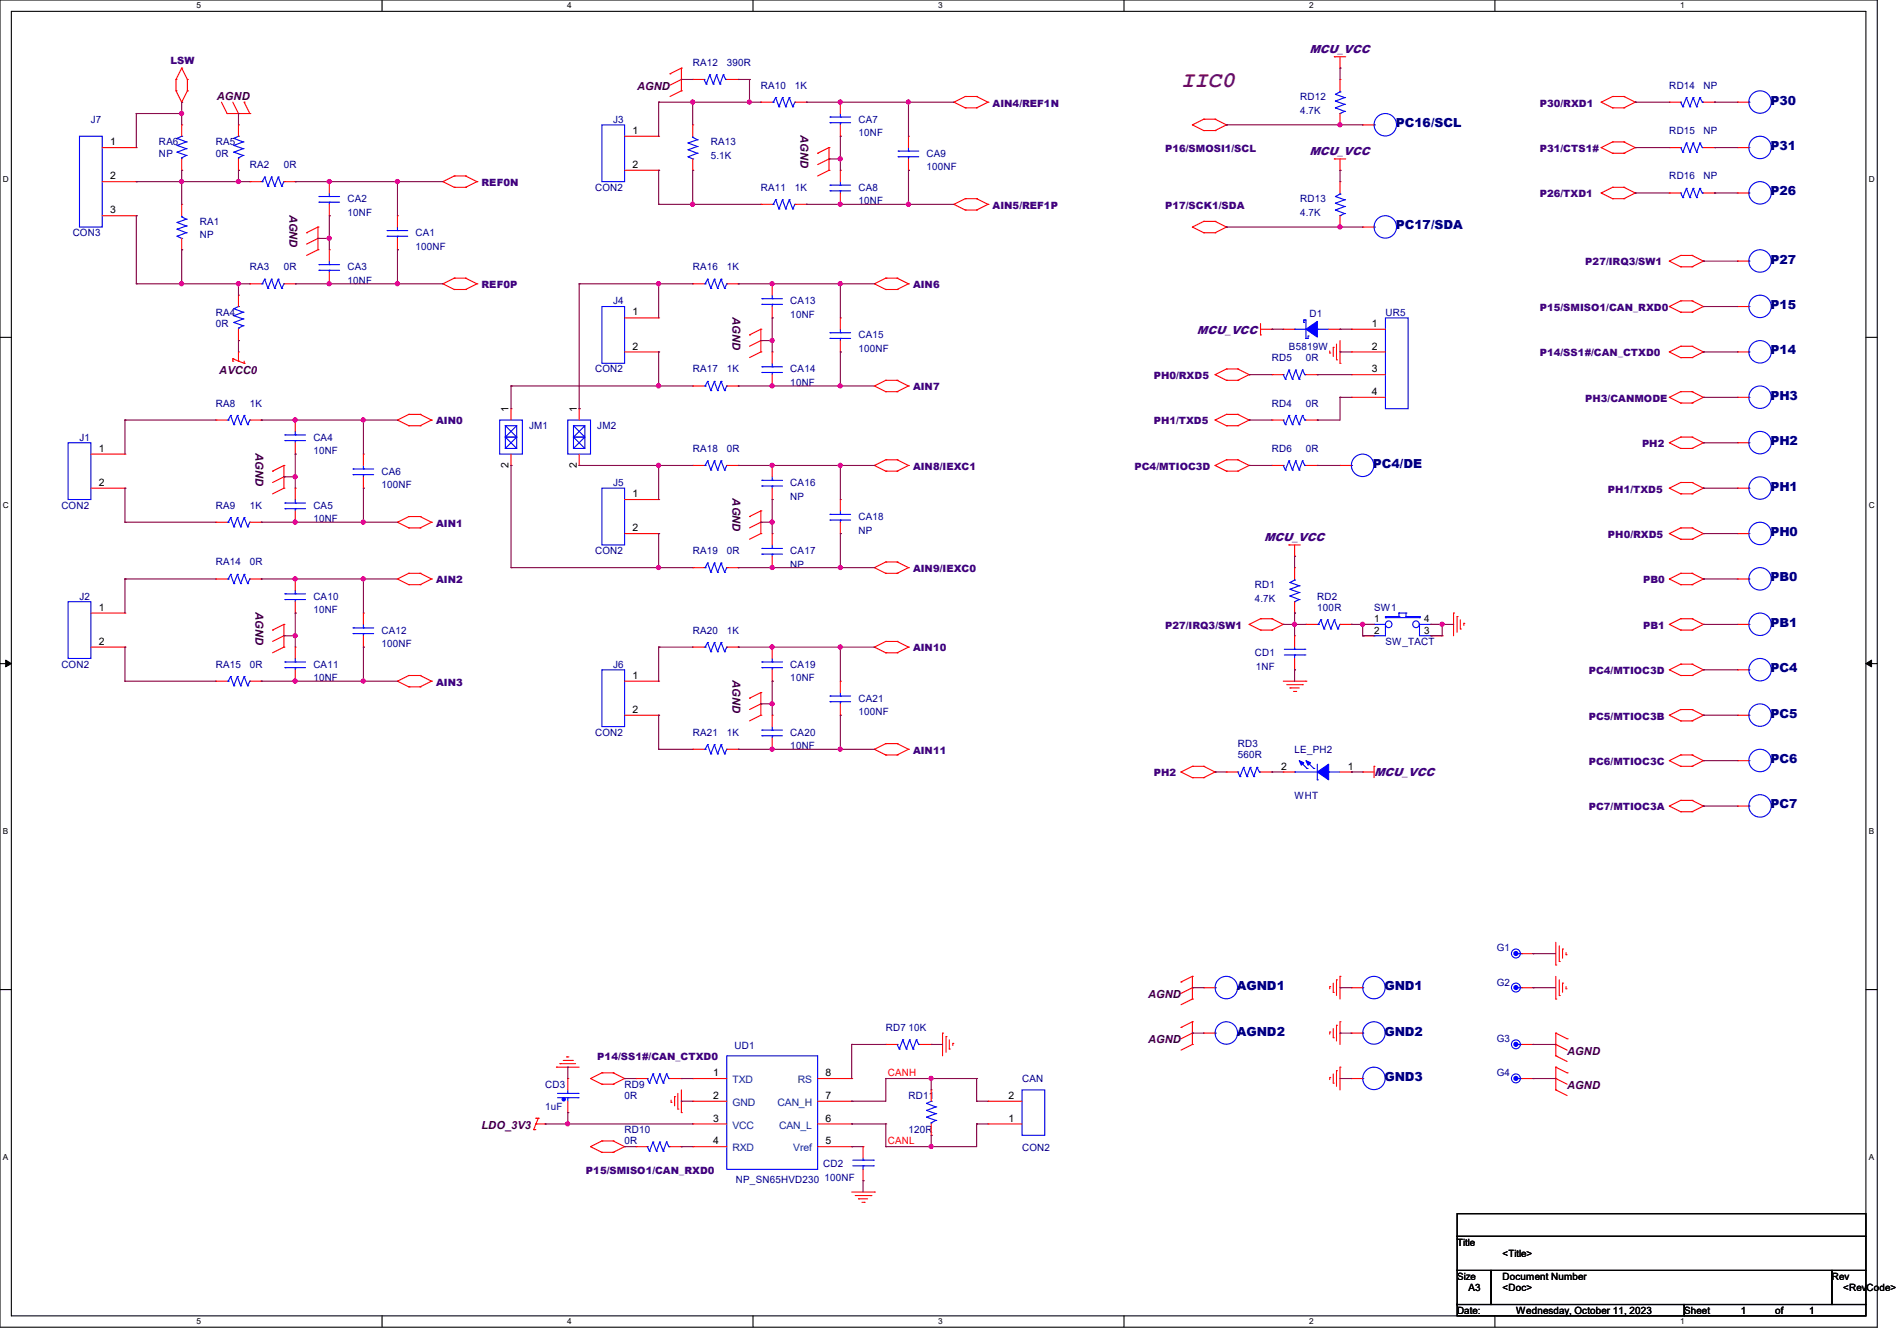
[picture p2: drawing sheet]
<svg xmlns="http://www.w3.org/2000/svg" width="297mm" height="210mm" viewBox="0 0 297 210" stroke-linecap="round" stroke-linejoin="round" font-family="sans-serif">
<defs><g id="words">
<text font-size="3.5" fill="#800080" x="184.9" y="13.6">IIC0</text>
<g font-size="1.9" fill="#000080">
<text x="277.2" y="16.4">P30</text>
<text x="218.5" y="19.9">PC16/SCL</text>
<text x="277.2" y="23.5">P31</text>
<text x="218.5" y="35.9">PC17/SDA</text>
<text x="277.2" y="30.6">P26</text>
<text x="277.2" y="41.3">P27</text>
<text x="277.2" y="48.4">P15</text>
<text x="277.2" y="55.5">P14</text>
<text x="277.2" y="62.6">PH3</text>
<text x="277.2" y="69.7">PH2</text>
<text x="215" y="73.3">PC4/DE</text>
<text x="277.2" y="76.8">PH1</text>
<text x="277.2" y="83.9">PH0</text>
<text x="277.2" y="91.1">PB0</text>
<text x="277.2" y="98.2">PB1</text>
<text x="277.2" y="105.3">PC4</text>
<text x="277.2" y="112.4">PC5</text>
<text x="277.2" y="119.5">PC6</text>
<text x="277.2" y="126.6">PC7</text>
<text x="193.6" y="155.1">AGND1</text>
<text x="216.7" y="155.1">GND1</text>
<text x="193.6" y="162.2">AGND2</text>
<text x="216.7" y="162.2">GND2</text>
<text x="216.7" y="169.3">GND3</text>
</g>
<g font-size="1.8" fill="#400080">
<text x="205" y="8.3">MCU_VCC</text>
<text x="205" y="24.3">MCU_VCC</text>
<text x="187.4" y="52.2">MCU_VCC</text>
<text x="197.9" y="84.8">MCU_VCC</text>
<text x="215.1" y="121.6">MCU_VCC</text>
</g>
<g font-size="1.7" fill="#400040">
<text x="34" y="15.7">AGND</text>
<text x="99.7" y="14.1">AGND</text>
<text x="125.3" y="21.2" transform="rotate(90 125.3 21.2)">AGND</text>
<text x="45.3" y="33.6" transform="rotate(90 45.3 33.6)">AGND</text>
<text x="114.7" y="49.6" transform="rotate(90 114.7 49.6)">AGND</text>
<text x="34.3" y="58.5">AVCC0</text>
<text x="40" y="71" transform="rotate(90 40 71)">AGND</text>
<text x="114.7" y="78.1" transform="rotate(90 114.7 78.1)">AGND</text>
<text x="40" y="95.8" transform="rotate(90 40 95.8)">AGND</text>
<text x="114.7" y="106.5" transform="rotate(90 114.7 106.5)">AGND</text>
<text x="179.7" y="156.3">AGND</text>
<text x="179.7" y="163.4">AGND</text>
<text x="245.4" y="165.2">AGND</text>
<text x="245.4" y="170.5">AGND</text>
<text x="75.4" y="176.7">LDO_3V3</text>
</g>
<g font-size="1.6" fill="#400080">
<text x="26.7" y="10.1">LSW</text>
<text x="155.4" y="16.7">AIN4/REF1N</text>
<text x="241.1" y="16.7">P30/RXD1</text>
<text x="182.4" y="23.8">P16/SMOSI1/SCL</text>
<text x="241.1" y="23.8">P31/CTS1#</text>
<text x="75.4" y="29.1">REF0N</text>
<text x="155.4" y="32.7">AIN5/REF1P</text>
<text x="182.4" y="32.7">P17/SCK1/SDA</text>
<text x="241.1" y="30.9">P26/TXD1</text>
<text x="248.2" y="41.6">P27/IRQ3/SW1</text>
<text x="75.4" y="45.1">REF0P</text>
<text x="143" y="45.1">AIN6</text>
<text x="241.1" y="48.7">P15/SMISO1/CAN_RXD0</text>
<text x="180.6" y="59.4">PH0/RXD5</text>
<text x="241.1" y="55.8">P14/SS1#/CAN_CTXD0</text>
<text x="143" y="61.1">AIN7</text>
<text x="248.2" y="62.9">PH3/CANMODE</text>
<text x="68.3" y="66.5">AIN0</text>
<text x="180.6" y="66.5">PH1/TXD5</text>
<text x="257.1" y="70">PH2</text>
<text x="143" y="73.6">AIN8/IEXC1</text>
<text x="177.6" y="73.6">PC4/MTIOC3D</text>
<text x="251.8" y="77.1">PH1/TXD5</text>
<text x="68.3" y="82.5">AIN1</text>
<text x="143" y="89.6">AIN9/IEXC0</text>
<text x="251.8" y="84.2">PH0/RXD5</text>
<text x="68.3" y="91.4">AIN2</text>
<text x="257.3" y="91.4">PB0</text>
<text x="182.4" y="98.5">P27/IRQ3/SW1</text>
<text x="257.3" y="98.5">PB1</text>
<text x="68.3" y="107.4">AIN3</text>
<text x="143" y="102">AIN10</text>
<text x="248.8" y="105.6">PC4/MTIOC3D</text>
<text x="248.8" y="112.7">PC5/MTIOC3B</text>
<text x="143" y="118">AIN11</text>
<text x="248.8" y="119.8">PC6/MTIOC3C</text>
<text x="180.6" y="121.6">PH2</text>
<text x="248.8" y="126.9">PC7/MTIOC3A</text>
<text x="93.5" y="166">P14/SS1#/CAN_CTXD0</text>
<text x="91.7" y="183.8">P15/SMISO1/CAN_RXD0</text>
</g>
<g font-size="1.6" fill="#000080">
<text x="108.5" y="10.3">RA12</text>
<text x="113.8" y="10.3">390R</text>
<text x="119.1" y="13.9">RA10</text>
<text x="124.5" y="13.9">1K</text>
<text x="203.6" y="15.7">RD12</text>
<text x="203.6" y="17.8">4.7K</text>
<text x="261.4" y="13.9">RD14</text>
<text x="266.7" y="13.9">NP</text>
<text x="14.2" y="19.2">J7</text>
<text x="24.9" y="22.8">RA6</text>
<text x="33.8" y="22.8">RA5</text>
<text x="96" y="19.2">J3</text>
<text x="111.3" y="22.8">RA13</text>
<text x="134.4" y="19.2">CA7</text>
<text x="134.4" y="21.3">10NF</text>
<text x="261.4" y="21">RD15</text>
<text x="266.7" y="21">NP</text>
<text x="24.9" y="24.6">NP</text>
<text x="33.8" y="24.6">0R</text>
<text x="39.1" y="26.3">RA2</text>
<text x="44.5" y="26.3">0R</text>
<text x="93.2" y="29.9">CON2</text>
<text x="111.3" y="24.9">5.1K</text>
<text x="119.1" y="29.9">RA11</text>
<text x="124.5" y="29.9">1K</text>
<text x="134.4" y="29.9">CA8</text>
<text x="145.1" y="24.6">CA9</text>
<text x="145.1" y="26.7">100NF</text>
<text x="261.4" y="28.1">RD16</text>
<text x="266.7" y="28.1">NP</text>
<text x="31.3" y="35.2">RA1</text>
<text x="54.4" y="31.7">CA2</text>
<text x="54.4" y="33.8">10NF</text>
<text x="134.4" y="32">10NF</text>
<text x="203.6" y="31.7">RD13</text>
<text x="203.6" y="33.8">4.7K</text>
<text x="11.4" y="37">CON3</text>
<text x="31.3" y="37.3">NP</text>
<text x="65.1" y="37">CA1</text>
<text x="65.1" y="39.1">100NF</text>
<text x="39.1" y="42.3">RA3</text>
<text x="44.5" y="42.3">0R</text>
<text x="54.4" y="42.3">CA3</text>
<text x="54.4" y="44.4">10NF</text>
<text x="96" y="47.7">J4</text>
<text x="108.5" y="42.3">RA16</text>
<text x="113.8" y="42.3">1K</text>
<text x="123.7" y="47.7">CA13</text>
<text x="33.8" y="49.4">RA4</text>
<text x="33.8" y="51.2">0R</text>
<text x="123.7" y="49.8">10NF</text>
<text x="134.4" y="53">CA15</text>
<text x="205" y="49.6">D1</text>
<text x="216.9" y="49.4">UR5</text>
<text x="93.2" y="58.3">CON2</text>
<text x="108.5" y="58.3">RA17</text>
<text x="113.8" y="58.3">1K</text>
<text x="123.7" y="58.3">CA14</text>
<text x="134.4" y="55.1">100NF</text>
<text x="199.1" y="56.6">RD5</text>
<text x="201.8" y="54.8">B5819W</text>
<text x="204.5" y="56.6">0R</text>
<text x="33.8" y="63.7">RA8</text>
<text x="39.1" y="63.7">1K</text>
<text x="123.7" y="60.5">10NF</text>
<text x="199.1" y="63.7">RD4</text>
<text x="204.5" y="63.7">0R</text>
<text x="12.4" y="69">J1</text>
<text x="49.1" y="69">CA4</text>
<text x="49.1" y="71.1">10NF</text>
<text x="82.8" y="67.2">JM1</text>
<text x="93.5" y="67.2">JM2</text>
<text x="108.5" y="70.8">RA18</text>
<text x="113.8" y="70.8">0R</text>
<text x="199.1" y="70.8">RD6</text>
<text x="204.5" y="70.8">0R</text>
<text x="59.7" y="74.3">CA6</text>
<text x="59.7" y="76.5">100NF</text>
<text x="96" y="76.1">J5</text>
<text x="123.7" y="76.1">CA16</text>
<text x="9.6" y="79.7">CON2</text>
<text x="33.8" y="79.7">RA9</text>
<text x="39.1" y="79.7">1K</text>
<text x="49.1" y="79.7">CA5</text>
<text x="49.1" y="81.8">10NF</text>
<text x="123.7" y="78.2">NP</text>
<text x="134.4" y="81.4">CA18</text>
<text x="134.4" y="83.6">NP</text>
<text x="33.8" y="88.6">RA14</text>
<text x="39.1" y="88.6">0R</text>
<text x="93.2" y="86.8">CON2</text>
<text x="108.5" y="86.8">RA19</text>
<text x="113.8" y="86.8">0R</text>
<text x="123.7" y="86.8">CA17</text>
<text x="123.7" y="88.9">NP</text>
<text x="12.4" y="93.9">J2</text>
<text x="49.1" y="93.9">CA10</text>
<text x="196.5" y="92.1">RD1</text>
<text x="196.5" y="94.2">4.7K</text>
<text x="206.2" y="93.9">RD2</text>
<text x="206.2" y="95.7">100R</text>
<text x="215.1" y="95.7">SW1</text>
<text x="49.1" y="96">10NF</text>
<text x="59.7" y="99.2">CA12</text>
<text x="59.7" y="101.3">100NF</text>
<text x="108.5" y="99.2">RA20</text>
<text x="113.8" y="99.2">1K</text>
<text x="216.9" y="101">SW_TACT</text>
<text x="9.6" y="104.6">CON2</text>
<text x="33.8" y="104.6">RA15</text>
<text x="39.1" y="104.6">0R</text>
<text x="49.1" y="104.6">CA11</text>
<text x="49.1" y="106.7">10NF</text>
<text x="96" y="104.6">J6</text>
<text x="123.7" y="104.6">CA19</text>
<text x="123.7" y="106.7">10NF</text>
<text x="196.5" y="102.8">CD1</text>
<text x="196.6" y="104.9">1NF</text>
<text x="134.4" y="109.9">CA21</text>
<text x="134.4" y="112">100NF</text>
<text x="93.2" y="115.2">CON2</text>
<text x="108.5" y="115.2">RA21</text>
<text x="113.8" y="115.2">1K</text>
<text x="123.7" y="115.2">CA20</text>
<text x="123.7" y="117.3">10NF</text>
<text x="193.8" y="117">RD3</text>
<text x="193.8" y="118.8">560R</text>
<text x="202.7" y="117.9">LE_PH2</text>
<text x="202.7" y="125.2">WHT</text>
<text x="234.4" y="149">G1</text>
<text x="234.4" y="154.3">G2</text>
<text x="138.7" y="161.5">RD7 10K</text>
<text x="115" y="164.3">UD1</text>
<text x="234.4" y="163.2">G3</text>
<text x="85.3" y="170.3">CD3</text>
<text x="85.3" y="173.9">1uF</text>
<text x="97.8" y="170.3">RD9</text>
<text x="97.8" y="172.1">0R</text>
<text x="142.2" y="172.1">RD11</text>
<text x="160" y="169.5">CAN</text>
<text x="234.4" y="168.6">G4</text>
<text x="97.8" y="177.5">RD10</text>
<text x="97.8" y="179.2">0R</text>
<text x="142.2" y="177.5">120R</text>
<text x="115.2" y="185.3">NP_SN65HVD230</text>
<text x="128.9" y="182.8">CD2</text>
<text x="129.1" y="184.9">100NF</text>
<text x="160" y="180.3">CON2</text>
</g>
<g font-size="1.6">
<text x="17.2" y="22.7">1</text>
<text x="99" y="21">1</text>
<text x="17.2" y="28.1">2</text>
<text x="99" y="26.3">2</text>
<text x="17.2" y="33.4">3</text>
<text x="99" y="49.4">1</text>
<text x="214.8" y="51.2">1</text>
<text x="99" y="54.7">2</text>
<text x="214.8" y="54.7">2</text>
<text x="214.8" y="58.3">3</text>
<text x="79.6" y="64.6" transform="rotate(-90 79.6 64.6)">1</text>
<text x="90.3" y="64.6" transform="rotate(-90 90.3 64.6)">1</text>
<text x="214.8" y="61.8">4</text>
<text x="15.5" y="70.7">1</text>
<text x="15.5" y="76.1">2</text>
<text x="79.6" y="73.2" transform="rotate(-90 79.6 73.2)">2</text>
<text x="90.3" y="73.2" transform="rotate(-90 90.3 73.2)">2</text>
<text x="99" y="77.9">1</text>
<text x="99" y="83.2">2</text>
<text x="15.5" y="95.6">1</text>
<text x="15.5" y="101">2</text>
<text x="215.1" y="97.4">1</text>
<text x="215.1" y="99.2">2</text>
<text x="223" y="97.4">4</text>
<text x="223" y="99.2">3</text>
<text x="99" y="106.3">1</text>
<text x="99" y="111.6">2</text>
<text x="200.6" y="120.5">2</text>
<text x="211" y="120.5">1</text>
<text x="111.7" y="168.5">1</text>
<text x="111.7" y="172.1">2</text>
<text x="129.2" y="172.1">7</text>
<text x="129.2" y="168.5">8</text>
<text x="157.9" y="172.1">2</text>
<text x="111.7" y="175.6">3</text>
<text x="111.7" y="179.2">4</text>
<text x="129.2" y="179.2">5</text>
<text x="129.2" y="175.6">6</text>
<text x="157.9" y="175.6">1</text>
<text x="228.1" y="195.1">Title</text>
<text x="235.2" y="196.8">&lt;Title&gt;</text>
<text x="228.1" y="200.4">Size</text>
<text x="229.9" y="202.2">A3</text>
<text x="235.2" y="200.4">Document Number</text>
<text x="235.2" y="202.2">&lt;Doc&gt;</text>
<text x="286.8" y="200.4">Rev</text>
<text x="288.6" y="202.2">&lt;RevCode&gt;</text>
<text x="228.1" y="205.7">Date:</text>
<text x="237.4" y="205.7">Wednesday, October 11, 2023</text>
<text x="263.7" y="205.7">Sheet</text>
<text x="272.6" y="205.7">1</text>
<text x="277.9" y="205.7">of</text>
<text x="283.2" y="205.7">1</text>
</g>
<g font-size="1.6" fill="#004080">
<text x="114.7" y="169.6">TXD</text>
<text x="114.7" y="173.2">GND</text>
<text x="121.7" y="173.2">CAN_H</text>
<text x="124.9" y="169.6">RS</text>
<text x="114.7" y="176.7">VCC</text>
<text x="122" y="176.7">CAN_L</text>
<text x="114.7" y="180.3">RXD</text>
<text x="124.2" y="180.3">Vref</text>
</g>
<g font-size="1.6" fill="#f00">
<text x="139" y="168.6">CANH</text>
<text x="139" y="179.2">CANL</text>
</g>
<g font-size="1.3">
<text x="30.8" y="1.3">5</text>
<text x="88.8" y="1.3">4</text>
<text x="146.9" y="1.3">3</text>
<text x="205" y="1.3">2</text>
<text x="263.1" y="1.3">1</text>
<text x=".5" y="28.4">D</text>
<text x="292.6" y="28.4">D</text>
<text x=".5" y="79.5">C</text>
<text x="292.6" y="79.5">C</text>
<text x=".5" y="130.6">B</text>
<text x="292.6" y="130.6">B</text>
<text x=".5" y="181.7">A</text>
<text x="292.6" y="181.7">A</text>
<text x="30.8" y="207.4">5</text>
<text x="88.8" y="207.4">4</text>
<text x="146.9" y="207.4">3</text>
<text x="205" y="207.4">2</text>
<text x="263.1" y="207.4">1</text>
</g>
</g></defs>
<path d="M0 0h293.9v207.9h-293.9zM1.8 1.8h290.3v204.3h-290.3z" fill="none" stroke="#000" stroke-width=".17"/>
<g fill="#fff">
<path d="M30.8 .2h.7v1.4h-.7z"/>
<path d="M30.8 206.2h.7v1.4h-.7z"/>
</g>
<path d="M59.8 0v1.8M59.8 206.1v1.8" fill="none" stroke="#000" stroke-width=".17"/>
<g fill="#fff">
<path d="M88.8 .2h.7v1.4h-.7z"/>
<path d="M88.8 206.2h.7v1.4h-.7z"/>
</g>
<path d="M117.9 0v1.8M117.9 206.1v1.8" fill="none" stroke="#000" stroke-width=".17"/>
<g fill="#fff">
<path d="M146.9 .2h.7v1.4h-.7z"/>
<path d="M146.9 206.2h.7v1.4h-.7z"/>
</g>
<path d="M176 0v1.8M176 206.1v1.8" fill="none" stroke="#000" stroke-width=".17"/>
<g fill="#fff">
<path d="M205 .2h.7v1.4h-.7z"/>
<path d="M205 206.2h.7v1.4h-.7z"/>
</g>
<path d="M234.1 0v1.8M234.1 206.1v1.8" fill="none" stroke="#000" stroke-width=".17"/>
<g fill="#fff">
<path d="M263.1 .2h.6v1.4h-.6z"/>
<path d="M263.1 206.2h.6v1.4h-.6z"/>
<path d="M.5 27.3h.9v1.4h-.9z"/>
<path d="M292.6 27.3h.9v1.4h-.9z"/>
<path d="M.5 78.4h.9v1.4h-.9z"/>
<path d="M292.6 78.4h.9v1.4h-.9z"/>
</g>
<path d="M0 52.8h1.8M292.1 52.8h1.8" fill="none" stroke="#000" stroke-width=".17"/>
<g fill="#fff">
<path d="M.5 129.5h.8v1.4h-.8z"/>
<path d="M292.6 129.5h.8v1.4h-.8z"/>
</g>
<path d="M0 103.9h1.8M292.1 103.9h1.8" fill="none" stroke="#000" stroke-width=".17"/>
<path d="M.9 103.4l.9 .5-.9 .5zM292.1 103.9l.9-.5v1z" fill="#000" stroke="#000" stroke-width=".16"/>
<g fill="#fff">
<path d="M.5 180.5h.8v1.4h-.8z"/>
<path d="M292.6 180.5h.8v1.4h-.8z"/>
</g>
<path d="M0 155h1.8M292.1 155h1.8M228.1 190.1h64v3.5h-64zM228.1 193.6h64v5.4h-64zM228.1 199h5.4v5.3h-5.4zM233.5 199h53.3v5.3h-53.3zM286.8 199h5.3v5.3h-5.3zM228.1 204.3h35.6v1.8h-35.6zM263.7 204.3h28.4v1.8h-28.4z" fill="none" stroke="#000" stroke-width=".17"/>
<g fill="none" stroke="#f00" stroke-width=".17">
<path d="M27.6 12.4h.1M27.6 14.2h.1M27.6 12.4v1.8M27.6 14.2l.8 1.8M28.4 10.7h.1M28.4 16h.1M28.4 19.6h.1M28.4 10.7l.9 1.7M28.4 10.7l-.8 1.7M28.4 19.6v1.7M29.3 14.2h.1M29.3 12.4h.1"/>
<path d="M29.3 14.2l-.9 1.8M29.3 12.4v1.8M34.7 16l.9 1.8M35.6 17.8h.1M35.6 17.8h3.5M36.4 16l.9 1.8M37.3 17.8h.1M37.3 19.6h.1M37.3 19.6v1.7M38.2 16h.1M38.2 16l.9 1.8M39.1 17.8h.1"/>
<path d="M104.9 11.6h.1M106.7 14.2h.1M106.7 10.7h.1M106.7 12.4h.1M106.7 14.2l-1.8 .9M106.7 10.7v3.5M106.7 10.7l-1.8 .9M106.7 12.4l-1.8 .9M108.5 19.6h.1M108.5 12.4h.1M108.5 19.6v1.7M108.5 12.4h1.7"/>
<path d="M113.8 12.4h1.8M115.6 12.4h.1M119.1 16h.1M119.1 16h1.8M124.5 16h1.7M126.2 16h.1M131.6 16h.1M131.6 16v1.8M131.6 19.6v1.7M149.4 16h.1M149.4 16l1.7 .9M151.1 16.9h.1"/>
<path d="M151.1 15.1h.1M151.1 16.9h1.8M151.1 15.1h1.8M151.1 15.1l-1.7 .9M152.9 16.9h.1M152.9 15.1h.1M152.9 15.1l1.8 .9M154.7 16h.1M154.7 16l-1.8 .9M186.7 19.6h.1M186.7 19.6l1.8 .8M188.5 18.7h.1"/>
<path d="M188.5 18.7l-1.8 .9M188.5 18.7h1.7M190.2 18.7h.1M190.2 18.7l1.8 .9M192 19.6h.1M192 19.6l-1.8 .8M208.9 8.9h.1M208.9 8.9h1.8M209.8 10.7h.1M209.8 19.6h.1M209.8 12.4h.1M209.8 8.9v1.8"/>
<path d="M209.8 12.4v1.8M209.8 17.8v1.8M213.4 19.6h.1M213.4 19.6h1.7M250.7 16h.1M250.7 16l1.8 .9M252.5 16.9h.1M252.5 15.1h.1M252.5 16.9h1.8M252.5 15.1h1.8M252.5 15.1l-1.8 .9M254.3 16.9h.1"/>
<path d="M254.3 15.1h.1M254.3 15.1l1.7 .9M256 16h.1M256 16l-1.7 .9M261.4 16h.1M261.4 16h1.7M266.7 16h1.8M268.5 16h.1M272 16h.1M272 16h1.8M16 23.1h5.3M16 28.4h5.3"/>
<path d="M16 33.8h5.3M21.3 23.1h.1M21.3 28.4h.1M21.3 33.8h.1M28.4 39.1h.1M28.4 32h.1M28.4 26.7h.1M28.4 24.9v1.8M28.4 32v1.8M28.4 37.3v1.8M37.3 26.7h.1M37.3 24.9v1.8"/>
<path d="M39.1 28.4h.1M39.1 28.4h1.8M44.4 28.4h1.8M46.2 28.4h.1M48 36.4h.1M49.8 39.1h.1M49.8 35.6h.1M49.8 37.3h.1M49.8 39.1l-1.8 .9M49.8 35.6v3.5M49.8 35.6l-1.8 .8M49.8 37.3l-1.8 .9"/>
<path d="M51.6 33.8h.1M51.6 28.4h.1M51.6 39.1h.1M51.6 28.4v1.8M51.6 32v1.8M51.6 39.1v1.8M62.2 39.1h.1M62.2 33.8h.1M62.2 33.8v1.8M62.2 37.3v1.8M69.3 28.4h.1M69.3 28.4l1.8 .9"/>
<path d="M71.1 29.3h.1M71.1 27.6h.1M71.1 29.3h1.8M71.1 27.6h1.8M71.1 27.6l-1.8 .8M72.9 29.3h.1M72.9 27.6h.1M72.9 27.6l1.8 .8M74.7 28.4h.1M74.7 28.4l-1.8 .9M97.8 21.3h5.3M97.8 26.7h5.3"/>
<path d="M103.1 21.3h.1M103.1 26.7h.1M108.5 26.7h.1M108.5 24.9v1.8M119.1 32h.1M119.1 32h1.8M124.5 32h1.7M126.2 32h.1M128 24h.1M129.8 26.7h.1M129.8 23.1h.1M129.8 24.9h.1"/>
<path d="M129.8 26.7l-1.8 .9M129.8 23.1v3.6M129.8 23.1l-1.8 .9M129.8 24.9l-1.8 .9M131.6 21.3h.1M131.6 32h.1M131.6 26.7h.1M131.6 26.7v1.7M131.6 30.2v1.8M142.2 26.7h.1M142.2 21.3h.1M142.2 21.3v1.8"/>
<path d="M142.2 24.9v1.8M149.4 32h.1M149.4 32l1.7 .9M151.1 32.9h.1M151.1 31.1h.1M151.1 32.9h1.8M151.1 31.1h1.8M151.1 31.1l-1.7 .9M152.9 32.9h.1M152.9 31.1h.1M152.9 31.1l1.8 .9M154.7 32h.1"/>
<path d="M154.7 32l-1.8 .9M186.7 35.6h.1M186.7 35.6l1.8 .8M188.5 20.4h.1M188.5 36.4h.1M188.5 34.7h.1M188.5 20.4h1.7M188.5 36.4h1.7M188.5 34.7l-1.8 .9M188.5 34.7h1.7M190.2 20.4h.1M190.2 36.4h.1"/>
<path d="M190.2 34.7h.1M190.2 34.7l1.8 .9M192 35.6h.1M192 35.6l-1.8 .8M208.9 24.9h.1M208.9 24.9h1.8M209.8 26.7h.1M209.8 35.6h.1M209.8 28.4h.1M209.8 24.9v1.8M209.8 28.4v1.8M209.8 33.8v1.8"/>
<path d="M213.4 35.6h.1M213.4 35.6h1.7M250.7 23.1h.1M250.7 30.2h.1M250.7 23.1l1.8 .9M250.7 30.2l1.8 .9M252.5 24h.1M252.5 22.2h.1M252.5 31.1h.1M252.5 29.3h.1M252.5 29.3h1.8M252.5 31.1h1.8"/>
<path d="M252.5 24h1.8M252.5 22.2l-1.8 .9M252.5 22.2h1.8M252.5 29.3l-1.8 .9M254.3 24h.1M254.3 22.2h.1M254.3 31.1h.1M254.3 29.3h.1M254.3 22.2l1.7 .9M254.3 29.3l1.7 .9M256 23.1h.1M256 30.2h.1"/>
<path d="M256 23.1l-1.7 .9M256 30.2l-1.7 .9M261.4 23.1h.1M261.4 30.2h.1M261.4 23.1h1.7M261.4 30.2h1.7M266.7 23.1h1.8M266.7 30.2h1.8M268.5 23.1h.1M268.5 30.2h.1M272 23.1h.1M272 30.2h.1"/>
<path d="M272 23.1h1.8M272 30.2h1.8M36.4 56.2h.1M36.4 56.6h.1M36.4 56.2l.9 .4M36.4 56.2v.4M37.3 56.6h.1M37.3 55.1h.1M37.3 46.2h.1M37.3 53.3h.1M37.3 56.6l.9 .3M37.3 46.2v1.8"/>
<path d="M37.3 51.6v1.7M37.3 55.1v1.5M38.2 56.9h.1M38.2 56.6v.3M39.1 44.4h.1M39.1 44.4h1.8M44.4 44.4h1.8M46.2 44.4h.1M51.6 44.4h.1M51.6 42.7v1.7M69.3 44.4h.1M69.3 44.4l1.8 .9"/>
<path d="M71.1 45.3h.1M71.1 43.6h.1M71.1 45.3h1.8M71.1 43.6h1.8M71.1 43.6l-1.8 .8M72.9 45.3h.1M72.9 43.6h.1M72.9 43.6l1.8 .8M74.7 44.4h.1M74.7 44.4l-1.8 .9M97.8 55.1h5.3M97.8 49.8h5.3"/>
<path d="M103.1 49.8h.1M103.1 55.1h.1M108.5 44.4h.1M108.5 44.4h1.7M113.8 44.4h1.8M115.6 44.4h.1M117.3 52.5h.1M119.1 55.1h.1M119.1 51.6h.1M119.1 53.3h.1M119.1 55.1l-1.8 .9M119.1 51.6v3.5"/>
<path d="M119.1 51.6l-1.8 .9M119.1 53.3l-1.8 .9M120.9 49.8h.1M120.9 44.4h.1M120.9 55.1h.1M120.9 44.4v1.8M120.9 48v1.8M120.9 55.1v1.8M120.9 58.7v1.8M131.6 55.1h.1M131.6 49.8h.1M131.6 49.8v1.8"/>
<path d="M131.6 53.3v1.8M136.9 44.4h.1M136.9 44.4l1.8 .9M138.7 59.6h.1M138.7 45.3h.1M138.7 43.6h.1M138.7 45.3h1.8M138.7 43.6h1.8M138.7 59.6h1.8M138.7 59.6l-1.8 .9M138.7 43.6l-1.8 .8M140.5 59.6h.1"/>
<path d="M140.5 45.3h.1M140.5 43.6h.1M140.5 59.6l1.7 .9M140.5 43.6l1.7 .8M142.2 44.4h.1M142.2 44.4l-1.7 .9M190.2 58.7h.1M190.2 58.7l1.8 .9M192 59.6h.1M192 57.8h.1M192 59.6h1.8M192 57.8l-1.8 .9"/>
<path d="M192 57.8h1.8M193.8 59.6h.1M193.8 57.8h.1M193.8 57.8l1.8 .9M195.6 58.7h.1M195.6 58.7l-1.8 .9M197.4 52.5h.1M197.4 51.6h1.7M197.4 50.7v1.8M199.1 51.6h.1M199.1 58.7h.1M199.1 58.7h1.8"/>
<path d="M200.9 51.6h.1M200.9 51.6h1.8M204.5 58.7h1.7M206.2 58.7h.1M208 51.6h1.8M208.2 55.3h.1M208.2 54.9v.4M208.7 54.4h.1M208.7 54.4v1.4M209.3 56.3h.1M209.3 53.9v2.4M209.8 56.9h.1"/>
<path d="M209.8 51.6h.1M209.8 53.3v3.6M211.6 51.6h.1M211.6 55.1h.1M211.6 58.7h.1M211.6 51.6h5.3M211.6 55.1h5.3M211.6 58.7h5.3M261.4 40.9h.1M261.4 48h.1M261.4 55.1h.1M261.4 40.9l1.7 .9"/>
<path d="M261.4 48l1.7 .9M261.4 55.1l1.7 .9M263.1 41.8h.1M263.1 40h.1M263.1 48.9h.1M263.1 47.1h.1M263.1 56h.1M263.1 54.2h.1M263.1 41.8h1.8M263.1 40l-1.7 .9M263.1 40h1.8M263.1 48.9h1.8"/>
<path d="M263.1 47.1l-1.7 .9M263.1 47.1h1.8M263.1 56h1.8M263.1 54.2l-1.7 .9M263.1 54.2h1.8M264.9 41.8h.1M264.9 40h.1M264.9 48.9h.1M264.9 47.1h.1M264.9 56h.1M264.9 54.2h.1M264.9 40l1.8 .9"/>
<path d="M264.9 47.1l1.8 .9M264.9 54.2l1.8 .9M266.7 40.9h.1M266.7 48h.1M266.7 55.1h.1M266.7 40.9l-1.8 .9M266.7 48l-1.8 .9M266.7 55.1l-1.8 .9M272 40.9h.1M272 48h.1M272 55.1h.1M272 55.1h1.8"/>
<path d="M272 40.9h1.8M272 48h1.8M14.2 76.5h5.4M14.2 71.1h5.4M19.6 71.1h.1M19.6 76.5h.1M33.8 65.8h.1M33.8 65.8h1.8M39.1 65.8h1.8M40.9 65.8h.1M42.7 73.8h.1M44.4 76.5h.1"/>
<path d="M44.4 72.9h.1M44.4 74.7h.1M44.4 76.5l-1.7 .8M44.4 72.9v3.6M44.4 72.9l-1.7 .9M44.4 74.7l-1.7 .9M46.2 71.1h.1M46.2 65.8h.1M46.2 76.5h.1M46.2 65.8v1.8M46.2 69.3v1.8M46.2 76.5v1.7"/>
<path d="M56.9 76.5h.1M56.9 71.1h.1M56.9 71.1v1.8M56.9 74.7v1.8M62.2 65.8h.1M62.2 65.8l1.8 .9M64 66.7h.1M64 64.9h.1M64 66.7h1.8M64 64.9h1.8M64 64.9l-1.8 .9M65.8 66.7h.1"/>
<path d="M65.8 64.9h.1M65.8 64.9l1.8 .9M67.6 65.8h.1M67.6 65.8l-1.8 .9M80 64h.1M80 72.9h.1M80 64v1.8M80 71.1v1.8M90.7 64h.1M90.7 72.9h.1M90.7 64v1.8M90.7 71.1v1.8"/>
<path d="M97.8 78.2h5.3M103.1 78.2h.1M108.5 60.5h.1M108.5 72.9h.1M108.5 60.5h1.7M108.5 72.9h1.7M113.8 60.5h1.8M113.8 72.9h1.8M115.6 60.5h.1M115.6 72.9h.1M120.9 60.5h.1M120.9 78.2h.1"/>
<path d="M120.9 72.9h.1M120.9 72.9v1.8M120.9 76.5v1.7M131.6 78.2h.1M131.6 78.2v1.8M136.9 60.5h.1M136.9 72.9h.1M136.9 60.5l1.8 .8M136.9 72.9l1.8 .9M138.7 61.3h.1M138.7 73.8h.1M138.7 72h.1"/>
<path d="M138.7 61.3h1.8M138.7 73.8h1.8M138.7 72h1.8M138.7 72l-1.8 .9M140.5 61.3h.1M140.5 73.8h.1M140.5 72h.1M140.5 72l1.7 .9M142.2 60.5h.1M142.2 72.9h.1M142.2 60.5l-1.7 .8M142.2 72.9l-1.7 .9"/>
<path d="M190.2 65.8h.1M190.2 72.9h.1M190.2 65.8l1.8 .9M190.2 72.9l1.8 .9M192 66.7h.1M192 64.9h.1M192 73.8h.1M192 72h.1M192 66.7h1.8M192 64.9h1.8M192 73.8h1.8M192 72h1.8"/>
<path d="M192 64.9l-1.8 .9M192 72l-1.8 .9M193.8 66.7h.1M193.8 64.9h.1M193.8 73.8h.1M193.8 72h.1M193.8 64.9l1.8 .9M193.8 72l1.8 .9M195.6 65.8h.1M195.6 72.9h.1M195.6 65.8l-1.8 .9M195.6 72.9l-1.8 .9"/>
<path d="M199.1 65.8h.1M199.1 72.9h.1M199.1 65.8h1.8M199.1 72.9h1.8M204.5 65.8h1.7M204.5 72.9h1.7M206.2 65.8h.1M206.2 72.9h.1M209.8 72.9h.1M209.8 72.9h1.8M211.6 62.2h.1M211.6 62.2h5.3"/>
<path d="M261.4 62.2h.1M261.4 69.3h.1M261.4 76.5h.1M261.4 62.2l1.7 .9M261.4 69.3l1.7 .9M261.4 76.5l1.7 .8M263.1 63.1h.1M263.1 61.3h.1M263.1 70.2h.1M263.1 68.5h.1M263.1 77.3h.1M263.1 75.6h.1"/>
<path d="M263.1 61.3h1.8M263.1 63.1h1.8M263.1 61.3l-1.7 .9M263.1 70.2h1.8M263.1 68.5l-1.7 .8M263.1 68.5h1.8M263.1 77.3h1.8M263.1 75.6l-1.7 .9M263.1 75.6h1.8M264.9 63.1h.1M264.9 61.3h.1M264.9 70.2h.1"/>
<path d="M264.9 68.5h.1M264.9 77.3h.1M264.9 75.6h.1M264.9 61.3l1.8 .9M264.9 68.5l1.8 .8M264.9 75.6l1.8 .9M266.7 62.2h.1M266.7 69.3h.1M266.7 76.5h.1M266.7 62.2l-1.8 .9M266.7 69.3l-1.8 .9M266.7 76.5l-1.8 .8"/>
<path d="M272 69.3h.1M272 76.5h.1M272 62.2h.1M272 69.3h1.8M272 76.5h1.8M272 62.2h1.8M14.2 96h5.4M19.6 96h.1M33.8 81.8h.1M33.8 90.7h.1M33.8 81.8h1.8M33.8 90.7h1.8"/>
<path d="M39.1 81.8h1.8M39.1 90.7h1.8M40.9 81.8h.1M40.9 90.7h.1M42.7 98.7h.1M44.4 97.8h.1M44.4 99.6h.1M44.4 97.8v3.5M44.4 97.8l-1.7 .9M44.4 99.6l-1.7 .9M46.2 96h.1M46.2 90.7h.1"/>
<path d="M46.2 81.8h.1M46.2 80v1.8M46.2 90.7v1.8M46.2 94.2v1.8M56.9 96h.1M56.9 96v1.8M56.9 99.6v1.7M62.2 81.8h.1M62.2 90.7h.1M62.2 81.8l1.8 .9M62.2 90.7l1.8 .9M64 82.7h.1"/>
<path d="M64 80.9h.1M64 91.6h.1M64 89.8h.1M64 82.7h1.8M64 80.9h1.8M64 80.9l-1.8 .9M64 91.6h1.8M64 89.8h1.8M64 89.8l-1.8 .9M65.8 82.7h.1M65.8 80.9h.1M65.8 91.6h.1"/>
<path d="M65.8 89.8h.1M65.8 80.9l1.8 .9M65.8 89.8l1.8 .9M67.6 81.8h.1M67.6 90.7h.1M67.6 81.8l-1.8 .9M67.6 90.7l-1.8 .9M97.8 83.6h5.3M103.1 83.6h.1M108.5 88.9h.1M108.5 88.9h1.7M113.8 88.9h1.8"/>
<path d="M115.6 88.9h.1M117.3 80.9h.1M119.1 83.6h.1M119.1 80h.1M119.1 81.8h.1M119.1 80v3.6M119.1 83.6l-1.8 .9M119.1 80l-1.8 .9M119.1 81.8l-1.8 .9M120.9 88.9h.1M120.9 83.6h.1M120.9 83.6v1.7"/>
<path d="M120.9 87.1v1.8M131.6 83.6h.1M131.6 81.8v1.8M136.9 88.9h.1M136.9 88.9l1.8 .9M138.7 89.8h.1M138.7 88h.1M138.7 89.8h1.8M138.7 88h1.8M138.7 88l-1.8 .9M140.5 89.8h.1M140.5 88h.1"/>
<path d="M140.5 88l1.7 .9M142.2 88.9h.1M142.2 88.9l-1.7 .9M195.6 97.8h.1M195.6 97.8l1.8 .9M197.4 98.7h.1M197.4 96.9h.1M197.4 98.7h1.7M197.4 96.9l-1.8 .9M197.4 96.9h1.7M199.1 98.7h.1M199.1 96.9h.1"/>
<path d="M199.1 96.9l1.8 .9M200.9 97.8h.1M200.9 97.8l-1.8 .9M201.8 85.3h.1M201.8 85.3h1.8M202.7 87.1h.1M202.7 99.6h.1M202.7 96h.1M202.7 88.9h.1M202.7 85.3v1.8M202.7 88.9v1.8M202.7 94.2v1.8"/>
<path d="M202.7 99.6v1.7M204.5 97.8h.1M204.5 97.8h1.7M209.8 97.8h1.8M211.6 97.8h.1M213.4 97.8h.1M213.4 99.6h.1M213.4 97.8h1.7M213.4 99.6h1.7M224 97.8h1.8M224 99.6h1.8M225.8 97.8h.1"/>
<path d="M225.8 99.6h.1M227.6 96h.1M227.6 96v3.6M228.1 96.6h.1M228.1 96.6v2.4M228.6 98.5h.1M228.6 97.1v1.4M229.2 97.6h.1M229.2 97.6v.4M261.4 83.6h.1M261.4 90.7h.1M261.4 97.8h.1"/>
<path d="M261.4 83.6l1.7 .9M261.4 90.7l1.7 .9M261.4 97.8l1.7 .9M263.1 84.5h.1M263.1 82.7h.1M263.1 91.6h.1M263.1 89.8h.1M263.1 98.7h.1M263.1 96.9h.1M263.1 82.7h1.8M263.1 91.6h1.8M263.1 89.8h1.8"/>
<path d="M263.1 98.7h1.8M263.1 96.9h1.8M263.1 84.5h1.8M263.1 82.7l-1.7 .9M263.1 89.8l-1.7 .9M263.1 96.9l-1.7 .9M264.9 84.5h.1M264.9 82.7h.1M264.9 91.6h.1M264.9 89.8h.1M264.9 98.7h.1M264.9 96.9h.1"/>
<path d="M264.9 82.7l1.8 .9M264.9 89.8l1.8 .9M264.9 96.9l1.8 .9M266.7 83.6h.1M266.7 90.7h.1M266.7 97.8h.1M266.7 83.6l-1.8 .9M266.7 90.7l-1.8 .9M266.7 97.8l-1.8 .9M272 83.6h.1M272 90.7h.1M272 97.8h.1"/>
<path d="M272 83.6h1.8M272 90.7h1.8M272 97.8h1.8M14.2 101.3h5.4M19.6 101.3h.1M33.8 106.7h.1M33.8 106.7h1.8M39.1 106.7h1.8M40.9 106.7h.1M44.4 101.3h.1M44.4 101.3l-1.7 .9M46.2 106.7h.1"/>
<path d="M46.2 101.3h.1M46.2 101.3v1.8M46.2 104.9v1.8M56.9 101.3h.1M62.2 106.7h.1M62.2 106.7l1.8 .9M64 107.6h.1M64 105.8h.1M64 107.6h1.8M64 105.8h1.8M64 105.8l-1.8 .9M65.8 107.6h.1"/>
<path d="M65.8 105.8h.1M65.8 105.8l1.8 .9M67.6 106.7h.1M67.6 106.7l-1.8 .9M97.8 106.7h5.3M97.8 112h5.3M103.1 106.7h.1M103.1 112h.1M108.5 101.3h.1M108.5 117.3h.1M108.5 101.3h1.7M108.5 117.3h1.7"/>
<path d="M113.8 101.3h1.8M113.8 117.3h1.8M115.6 101.3h.1M115.6 117.3h.1M117.3 109.3h.1M119.1 112h.1M119.1 108.5h.1M119.1 110.2h.1M119.1 108.5v3.5M119.1 112l-1.8 .9M119.1 108.5l-1.8 .8M119.1 110.2l-1.8 .9"/>
<path d="M120.9 106.7h.1M120.9 101.3h.1M120.9 117.3h.1M120.9 112h.1M120.9 101.3v1.8M120.9 104.9v1.8M120.9 112v1.8M120.9 115.6v1.7M131.6 112h.1M131.6 106.7h.1M131.6 106.7v1.8M131.6 110.2v1.8"/>
<path d="M136.9 117.3h.1M136.9 101.3h.1M136.9 117.3l1.8 .9M136.9 101.3l1.8 .9M138.7 118.2h.1M138.7 116.5h.1M138.7 102.2h.1M138.7 100.5h.1M138.7 118.2h1.8M138.7 116.5h1.8M138.7 116.5l-1.8 .8M138.7 102.2h1.8"/>
<path d="M138.7 100.5h1.8M138.7 100.5l-1.8 .8M140.5 118.2h.1M140.5 116.5h.1M140.5 102.2h.1M140.5 100.5h.1M140.5 116.5l1.7 .8M140.5 100.5l1.7 .8M142.2 117.3h.1M142.2 101.3h.1M142.2 117.3l-1.7 .9M142.2 101.3l-1.7 .9"/>
<path d="M200.9 106.7h3.6M201.5 107.2h2.4M202 107.7h.1M202 107.7h1.4M202.5 108.3h.4M202.7 104.9h.1M202.7 103.1v1.8M202.9 108.3h.1M203.9 107.2h.1M204.5 106.7h.1M261.4 104.9h.1M261.4 112h.1"/>
<path d="M261.4 119.1h.1M261.4 104.9l1.7 .9M261.4 112l1.7 .9M261.4 119.1l1.7 .9M263.1 105.8h.1M263.1 104h.1M263.1 112.9h.1M263.1 111.1h.1M263.1 118.2h.1M263.1 105.8h1.8M263.1 118.2h1.8M263.1 104l-1.7 .9"/>
<path d="M263.1 104h1.8M263.1 112.9h1.8M263.1 111.1l-1.7 .9M263.1 111.1h1.8M263.1 118.2l-1.7 .9M264.9 105.8h.1M264.9 104h.1M264.9 112.9h.1M264.9 111.1h.1M264.9 118.2h.1M264.9 104l1.8 .9M264.9 111.1l1.8 .9"/>
<path d="M264.9 118.2l1.8 .9M266.7 104.9h.1M266.7 112h.1M266.7 119.1h.1M266.7 104.9l-1.8 .9M266.7 112l-1.8 .9M266.7 119.1l-1.8 .9M272 104.9h.1M272 112h.1M272 119.1h.1M272 104.9h1.8M272 112h1.8"/>
<path d="M272 119.1h1.8M184.9 120.9h.1M184.9 120.9l1.8 .9M186.7 121.8h.1M186.7 120h.1M186.7 121.8h1.8M186.7 120l-1.8 .9M186.7 120h1.8M188.5 121.8h.1M188.5 120h.1M188.5 120l1.7 .9M190.2 120.9h.1"/>
<path d="M190.2 120.9l-1.7 .9M192 120.9h.1M192 120.9h1.8M197.4 120.9h1.7M199.1 120.9h.1M200.9 120.9h.1M200.9 120.9h1.8M209.8 120.9h1.8M211.6 120.9h.1M213.4 120.9h.1M213.4 120.9h1.7M215.1 120h.1"/>
<path d="M215.1 120v1.8M261.4 126.2h.1M261.4 126.2l1.7 .9M263.1 120h.1M263.1 127.1h.1M263.1 125.3h.1M263.1 120h1.8M263.1 127.1h1.8M263.1 125.3l-1.7 .9M263.1 125.3h1.8M264.9 120h.1M264.9 127.1h.1"/>
<path d="M264.9 125.3h.1M264.9 125.3l1.8 .9M266.7 126.2h.1M266.7 126.2l-1.8 .9M272 126.2h.1M272 126.2h1.8M184.9 153.8h.1M186.7 156.5h.1M186.7 152.9h.1M186.7 154.7h.1M186.7 156.5l-1.8 .9M186.7 152.9v3.6"/>
<path d="M186.7 152.9l-1.8 .9M186.7 154.7l-1.8 .9M188.5 154.7h.1M188.5 154.7h1.7M208.2 154.5h.1M208.2 154.5v.4M208.7 155.4h.1M208.7 154v1.4M209.3 153.5h.1M209.3 153.5v2.4M209.8 152.9h.1M209.8 152.9v3.6"/>
<path d="M211.6 154.7h.1M211.6 154.7h1.8M238.3 154.7h1.7M238.3 149.4h1.7M240 149.4h.1M240 154.7h.1M243.6 151.1h.1M243.6 156.5h.1M243.6 147.6v3.5M243.6 152.9v3.6M244.1 150.6h.1M244.1 155.9h.1"/>
<path d="M244.1 148.1v2.5M244.1 153.5v2.4M244.6 148.6h.1M244.6 154h.1M244.6 148.6v1.5M244.6 154v1.4M245.2 149.5h.1M245.2 154.9h.1M245.2 149.2v.3M245.2 154.5v.4M83.6 176.9h.1M83.6 176.9h.3"/>
<path d="M83.9 176h.1M83.9 175.1h.1M83.9 176l-.3 .9M83.9 175.1h.4M83.9 176h1.4M84.3 175.1h.1M84.3 175.1l-.4 .9M85.3 176h.1M87.1 167.1h.1M87.1 167.1h3.6M87.7 166.6h.1M87.7 166.6h2.4"/>
<path d="M88.2 166.1h1.4M88.7 165.5h.1M88.7 165.5h.4M88.9 174.2h.1M88.9 168.9h.1M88.9 168.9v1.8M88.9 172.5v1.7M89.6 166.1h.1M92.5 168.9h.1M92.5 179.6h.1M92.5 168.9l1.7 .9M92.5 179.6l1.7 .9"/>
<path d="M94.2 169.8h.1M94.2 168h.1M94.2 178.7h.1M94.2 169.8h1.8M94.2 168l-1.7 .9M94.2 168h1.8M94.2 178.7l-1.7 .9M94.2 178.7h1.8M96 169.8h.1M96 168h.1M96 178.7h.1M96 168l1.8 .9"/>
<path d="M96 178.7l1.8 .9M97.8 168.9h.1M97.8 179.6h.1M97.8 168.9l-1.8 .9M97.8 179.6l-1.8 .9M99.6 179.6h.1M99.6 168.9h.1M99.6 179.6h1.7M99.6 168.9h1.7M104.9 179.6h1.8M104.9 168.9h1.8M105.1 172.6h.1"/>
<path d="M105.1 172.3v.3M105.6 171.7h.1M105.6 171.7v1.5M106.1 173.7h.1M106.1 171.2v2.5M106.7 174.2h.1M106.7 179.6h.1M106.7 168.9h.1M106.7 170.7v3.5M108.5 168.9h.1M108.5 172.5h.1M108.5 176h.1"/>
<path d="M108.5 179.6h.1M108.5 176h5.3M108.5 179.6h5.3M108.5 168.9h5.3M108.5 172.5h5.3M128 176h5.3M128 179.6h5.3M128 168.9h5.3M128 172.5h5.3M133.3 179.6h.1M133.3 176h.1M133.3 172.5h.1"/>
<path d="M133.3 168.9h.1M135.1 179.6h.1M135.1 179.6v1.8M138.7 163.6h.1M138.7 163.6h1.8M144 163.6h1.8M145.8 163.6h.1M145.8 170.7h.1M145.8 177.8h.1M145.8 170.7v1.8M145.8 176v1.8M147.6 161.8h.1"/>
<path d="M147.6 161.8v3.6M148.1 162.3h.1M148.1 162.3v2.5M148.6 164.3h.1M148.6 162.9v1.4M149.2 163.4h.1M149.2 163.4v.3M154.7 176h.1M154.7 172.5h.1M154.7 176h5.3M154.7 172.5h5.3M184.9 160.9h.1"/>
<path d="M186.7 163.6h.1M186.7 160h.1M186.7 161.8h.1M186.7 160v3.6M186.7 163.6l-1.8 .9M186.7 160l-1.8 .9M186.7 161.8l-1.8 .9M188.5 161.8h.1M188.5 161.8h1.7M208.2 161.6h.1M208.2 168.7h.1M208.2 161.6v.4"/>
<path d="M208.2 168.7v.4M208.7 162.5h.1M208.7 169.6h.1M208.7 161.1v1.4M208.7 168.2v1.4M209.3 160.6h.1M209.3 167.7h.1M209.3 160.6v2.4M209.3 167.7v2.4M209.8 160h.1M209.8 167.1h.1M209.8 160v3.6"/>
<path d="M209.8 167.1v3.6M211.6 161.8h.1M211.6 168.9h.1M211.6 168.9h1.8M211.6 161.8h1.8M238.3 163.6h1.7M238.3 168.9h1.7M240 163.6h.1M240 168.9h.1M243.6 165.4h.1M243.6 161.8h.1M243.6 163.6h.1"/>
<path d="M243.6 170.7h.1M243.6 167.1h.1M243.6 168.9h.1M243.6 161.8v3.6M243.6 167.1v3.6M243.6 165.4l1.8 .8M243.6 161.8l1.8 .9M243.6 163.6l1.8 .9M243.6 170.7l1.8 .9M243.6 167.1l1.8 .9M243.6 168.9l1.8 .9M245.4 162.7h.1"/>
<path d="M245.4 168h.1M94.2 180.5h.1M94.2 180.5h1.8M96 180.5h.1M133.3 186.7h3.6M133.9 187.2h2.5M134.4 187.7h.1M134.4 187.7h1.4M135 188.3h.3M135.1 184.9h.1M135.1 183.1v1.8M135.3 188.3h.1"/>
<path d="M136.4 187.2h.1M136.9 186.7h.1"/>
</g>
<g fill="none" stroke="#00f" stroke-width=".17">
<path d="M94.2 19.6h3.6v8.8h-3.6zM110.2 12.4h.1M110.2 12.4l.4 .8M110.6 13.2h.1M111.1 11.7h.1M111.1 11.7l.6 1.5M111.1 11.7l-.5 1.5M111.7 13.2h.1M112.2 11.7h.1M112.2 11.7l.5 1.5M112.2 11.7l-.5 1.5M112.7 13.2h.1"/>
<path d="M113.2 11.7h.1M113.2 11.7l.4 .7M113.2 11.7l-.5 1.5M113.6 12.4h.1M113.6 12.4h.2M120.9 16h.2M121.1 16h.1M121.5 15.3h.1M121.5 15.3l-.4 .7M121.5 15.3l.5 1.4M122 16.7h.1M122.5 15.3h.1"/>
<path d="M122.5 15.3l-.5 1.4M122.5 15.3l.5 1.4M123 16.7h.1M123.6 15.3h.1M123.6 15.3l-.6 1.4M123.6 15.3l.5 1.4M124.1 16.7h.1M124.5 16h.1M124.5 16l-.4 .7M130 18.3h.1M130 19.2h.1M130 18.3h3.2"/>
<path d="M130 19.2h3.2M131.6 19.2h.1M131.6 18.3h.1M131.6 17.8v.5M131.6 19.2v.4M209.1 14.8h.1M209.1 15.8h.1M209.1 16.9h.1M209.1 14.8l1.4 .5M209.1 15.8l1.4 .5M209.1 16.9l1.4 .5M209.8 17.8h.1"/>
<path d="M209.8 14.4h.1M209.8 14.4l-.7 .4M209.8 14.2v.2M210.5 15.3h.1M210.5 16.3h.1M210.5 17.4h.1M210.5 15.3l-1.4 .5M210.5 16.3l-1.4 .6M210.5 17.4l-.7 .4M215.1 19.6h.1M263.1 16h.1M263.1 16l.4 .7"/>
<path d="M263.5 16.7h.1M264 15.3h.1M264 15.3l.6 1.4M264 15.3l-.5 1.4M264.6 16.7h.1M265.1 15.3h.1M265.1 15.3l.5 1.4M265.1 15.3l-.5 1.4M265.6 16.7h.1M266.1 15.3h.1M266.1 15.3l.4 .7M266.1 15.3l-.5 1.4"/>
<path d="M266.5 16h.1M266.5 16h.2M273.8 16h.1M12.4 21.3h3.6v14.3h-3.6zM27.7 34.8h.1M27.7 35.9h.1M27.7 37h.1M27.7 23.8h.1M27.7 22.8h.1M27.7 21.7h.1M27.7 34.8l1.5 .6M27.7 35.9l1.5 .5"/>
<path d="M27.7 37l.7 .3M27.7 23.8l1.5 .5M27.7 22.8l1.5 .5M27.7 21.7l1.5 .5M28.4 37.3h.1M28.4 34h.1M28.4 21.3h.1M28.4 24.7h.1M28.4 34l.8 .3M28.4 24.7v.2M28.4 33.8v.2M28.4 21.3l-.7 .4"/>
<path d="M29.2 34.3h.1M29.2 35.4h.1M29.2 36.4h.1M29.2 24.3h.1M29.2 23.3h.1M29.2 22.2h.1M29.2 34.3l-1.5 .5M29.2 35.4l-1.5 .5M29.2 36.4l-1.5 .6M29.2 24.3l-.8 .4M29.2 23.3l-1.5 .5M29.2 22.2l-1.5 .6"/>
<path d="M36.6 23.8h.1M36.6 22.8h.1M36.6 21.7h.1M36.6 23.8l1.5 .5M36.6 22.8l1.5 .5M36.6 21.7l1.5 .5M37.3 21.3h.1M37.3 24.7h.1M37.3 24.7v.2M37.3 21.3l-.7 .4M38.1 24.3h.1M38.1 23.3h.1"/>
<path d="M38.1 22.2h.1M38.1 24.3l-.8 .4M38.1 23.3l-1.5 .5M38.1 22.2l-1.5 .6M40.9 28.4h.2M41.1 28.4h.1M41.4 27.7h.1M41.4 27.7l-.3 .7M41.4 27.7l.6 1.5M42 29.2h.1M42.5 27.7h.1M42.5 27.7l-.5 1.5"/>
<path d="M42.5 27.7l.5 1.5M43 29.2h.1M43.6 27.7h.1M43.6 27.7l-.6 1.5M43.6 27.7l.5 1.5M44.1 29.2h.1M44.4 28.4h.1M44.4 28.4l-.3 .8M50 30.8h.1M50 31.7h.1M50 30.8h3.2M50 31.7h3.2"/>
<path d="M51.6 31.7h.1M51.6 30.8h.1M51.6 30.2v.6M51.6 31.7v.3M60.6 36.1h.1M60.6 37h.1M60.6 36.1h3.2M60.6 37h3.2M62.2 37h.1M62.2 36.1h.1M62.2 35.6v.5M62.2 37v.3"/>
<path d="M107.7 22.4h.1M107.7 23.5h.1M107.7 24.6h.1M107.7 22.4l1.5 .5M107.7 23.5l1.5 .5M107.7 24.6l.8 .3M108.5 24.9h.1M108.5 21.5h.1M108.5 21.5l.7 .4M108.5 21.3v.2M109.2 21.9h.1M109.2 22.9h.1"/>
<path d="M109.2 24h.1M109.2 21.9l-1.5 .5M109.2 22.9l-1.5 .6M109.2 24l-1.5 .6M120.9 32h.2M121.1 32h.1M121.5 31.3h.1M121.5 31.3l-.4 .7M121.5 31.3l.5 1.4M122 32.7h.1M122.5 31.3h.1M122.5 31.3l-.5 1.4"/>
<path d="M122.5 31.3l.5 1.4M123 32.7h.1M123.6 31.3h.1M123.6 31.3l-.6 1.4M123.6 31.3l.5 1.4M124.1 32.7h.1M124.5 32h.1M124.5 32l-.4 .7M130 29h.1M130 29.9h.1M130 29h3.2M130 29.9h3.2"/>
<path d="M131.6 29.9h.1M131.6 29h.1M131.6 28.4v.6M131.6 29.9v.3M140.6 23.7h.1M140.6 24.6h.1M140.6 23.7h3.2M140.6 24.6h3.2M142.2 24.6h.1M142.2 23.7h.1M142.2 23.1v.6M142.2 24.6v.3"/>
<path d="M209.1 30.8h.1M209.1 31.8h.1M209.1 32.9h.1M209.1 30.8l1.4 .5M209.1 31.8l1.4 .5M209.1 32.9l1.4 .5M209.8 33.8h.1M209.8 30.4h.1M209.8 30.2v.2M209.8 30.4l-.7 .4M210.5 31.3h.1M210.5 32.3h.1"/>
<path d="M210.5 33.4h.1M210.5 31.3l-1.4 .5M210.5 32.3l-1.4 .6M210.5 33.4l-.7 .4M215.1 35.6h.1M263.1 23.1h.1M263.1 30.2h.1M263.1 23.1l.4 .7M263.1 30.2l.4 .7M263.5 23.8h.1M263.5 30.9h.1M264 22.4h.1"/>
<path d="M264 29.5h.1M264 22.4l.6 1.4M264 22.4l-.5 1.4M264 29.5l.6 1.4M264 29.5l-.5 1.4M264.6 23.8h.1M264.6 30.9h.1M265.1 22.4h.1M265.1 29.5h.1M265.1 22.4l.5 1.4M265.1 22.4l-.5 1.4M265.1 29.5l.5 1.4"/>
<path d="M265.1 29.5l-.5 1.4M265.6 23.8h.1M265.6 30.9h.1M266.1 22.4h.1M266.1 29.5h.1M266.1 22.4l.4 .7M266.1 22.4l-.5 1.4M266.1 29.5l.4 .7M266.1 29.5l-.5 1.4M266.5 23.1h.1M266.5 30.2h.1M266.5 23.1h.2"/>
<path d="M266.5 30.2h.2M273.8 23.1h.1M273.8 30.2h.1M36.6 50.5h.1M36.6 49.4h.1M36.6 48.3h.1M36.6 50.5l1.5 .5M36.6 49.4l1.5 .6M36.6 48.3l1.5 .6M37.3 48h.1M37.3 51.4h.1M37.3 48l-.7 .3"/>
<path d="M37.3 51.4v.2M38.1 51h.1M38.1 50h.1M38.1 48.9h.1M38.1 51l-.8 .4M38.1 50l-1.5 .5M38.1 48.9l-1.5 .5M40.9 44.4h.2M41.1 44.4h.1M41.4 43.7h.1M41.4 43.7l-.3 .7M41.4 43.7l.6 1.5"/>
<path d="M42 45.2h.1M42.5 43.7h.1M42.5 43.7l-.5 1.5M42.5 43.7l.5 1.5M43 45.2h.1M43.6 43.7h.1M43.6 43.7l-.6 1.5M43.6 43.7l.5 1.5M44.1 45.2h.1M44.4 44.4h.1M44.4 44.4l-.3 .8M50 41.4h.1"/>
<path d="M50 42.3h.1M50 41.4h3.2M50 42.3h3.2M51.6 42.3h.1M51.6 41.4h.1M51.6 40.9v.5M51.6 42.3v.4M94.2 48h3.6v8.9h-3.6zM110.2 44.4h.2M110.4 44.4h.1M110.8 43.7h.1M110.8 59.7h.1"/>
<path d="M110.8 43.7l-.4 .7M110.8 43.7l.5 1.5M110.8 59.7l-.4 .8M110.8 59.7l.5 1.5M111.3 45.2h.1M111.8 43.7h.1M111.8 59.7h.1M111.8 43.7l-.5 1.5M111.8 43.7l.6 1.5M111.8 59.7l-.5 1.5M111.8 59.7l.6 1.5M112.4 45.2h.1"/>
<path d="M112.9 43.7h.1M112.9 59.7h.1M112.9 43.7l-.5 1.5M112.9 43.7l.6 1.5M112.9 59.7l-.5 1.5M112.9 59.7l.6 1.5M113.5 45.2h.1M113.8 44.4h.1M113.8 44.4l-.3 .8M119.3 46.8h.1M119.3 47.7h.1M119.3 57.4h.1"/>
<path d="M119.3 58.3h.1M119.3 46.8h3.2M119.3 47.7h3.2M119.3 57.4h3.2M119.3 58.3h3.2M120.9 47.7h.1M120.9 46.8h.1M120.9 58.3h.1M120.9 57.4h.1M120.9 46.2v.6M120.9 47.7v.3M120.9 56.9v.5"/>
<path d="M120.9 58.3v.4M130 52.1h.1M130 53h.1M130 53h3.2M130 52.1h3.2M131.6 53h.1M131.6 52.1h.1M131.6 51.6v.5M131.6 53v.3M200.9 58.7h.1M200.9 58.7l.4 .7M201.3 59.4h.1"/>
<path d="M201.8 58h.1M201.8 58l.6 1.4M201.8 58l-.5 1.4M202.4 59.4h.1M202.7 51.6h.1M202.7 51.6h1.8M202.9 58h.1M202.9 58l.5 1.4M202.9 58l-.5 1.4M203.4 59.4h.1M203.9 58h.1M203.9 58l.4 .7"/>
<path d="M203.9 58l-.5 1.4M204.1 50.1h.1M204.1 50.5h.1M204.1 50.1h.4v2.9M204.1 50.1v.4M204.3 50.1h.1M204.3 58.7h.1M204.3 58.7h.2M204.5 53h.1M204.8 52.6h.1M204.8 52.6v.4h-.3M206.2 51.6h.1"/>
<path d="M206.2 51.6h1.8M216.9 49.8h3.6v14.2h-3.6zM273.8 40.9h.1M273.8 48h.1M273.8 55.1h.1M10.7 69.3h3.5v8.9h-3.5zM35.6 65.8h.1M35.7 65.8h.1M36.1 65.1h.1M36.1 65.1l-.4 .7M36.1 65.1l.5 1.4M36.6 66.5h.1"/>
<path d="M37.2 65.1h.1M37.2 65.1l-.6 1.4M37.2 65.1l.5 1.4M37.7 66.5h.1M38.2 65.1h.1M38.2 65.1l-.5 1.4M38.2 65.1l.6 1.4M38.8 66.5h.1M39.1 65.8h.1M39.1 65.8l-.3 .7M44.6 68.1h.1M44.6 69h.1"/>
<path d="M44.6 78.8h.1M44.6 79.7h.1M44.6 68.1h3.2M44.6 69h3.2M44.6 78.8h3.2M44.6 79.7h3.2M46.2 69h.1M46.2 68.1h.1M46.2 79.7h.1M46.2 78.8h.1M46.2 67.6v.5M46.2 69v.3"/>
<path d="M46.2 78.2v.6M46.2 79.7v.3M55.3 73.4h.1M55.3 74.3h.1M55.3 73.4h3.2M55.3 74.3h3.2M56.9 74.3h.1M56.9 73.4h.1M56.9 72.9v.5M56.9 74.3v.4M78.2 65.8h3.6v5.3h-3.6zM79.1 66.7h1.8v1.8h-1.8z"/>
<path d="M79.1 68.5h1.8v1.7h-1.8zM79.1 66.7h.1M79.1 68.5h.1M79.1 70.2h.1M79.1 66.7l1.8 1.8-1.8 1.7M79.1 68.5l1.8 1.7M80.9 66.7l-1.8 1.8M88.9 65.8h3.6v5.3h-3.6zM89.8 66.7h1.8v1.8h-1.8zM89.8 68.5h1.8v1.7h-1.8zM89.8 66.7h.1M89.8 68.5h.1"/>
<path d="M89.8 70.2h.1M89.8 66.7l1.8 1.8-1.8 1.7M89.8 68.5l1.8 1.7M91.6 66.7l-1.8 1.8M94.2 76.5h3.6v8.8h-3.6zM110.2 60.5h.2M110.2 72.9h.2M110.4 60.5h.1M110.4 72.9h.1M110.8 72.2h.1M110.8 72.2l-.4 .7M110.8 72.2l.5 1.4"/>
<path d="M111.3 61.2h.1M111.3 73.6h.1M111.8 72.2h.1M111.8 72.2l-.5 1.4M111.8 72.2l.6 1.4M112.4 61.2h.1M112.4 73.6h.1M112.9 72.2h.1M112.9 72.2l-.5 1.4M112.9 72.2l.6 1.4M113.5 61.2h.1M113.5 73.6h.1"/>
<path d="M113.8 60.5h.1M113.8 72.9h.1M113.8 60.5l-.3 .7M113.8 72.9l-.3 .7M119.3 75.2h.1M119.3 76.1h.1M119.3 75.2h3.2M119.3 76.1h3.2M120.9 76.1h.1M120.9 75.2h.1M120.9 74.7v.5M120.9 76.1v.4"/>
<path d="M200.9 65.8h.1M200.9 72.9h.1M200.9 65.8l.4 .7M200.9 72.9l.4 .7M201.3 66.5h.1M201.3 73.6h.1M201.8 65.1h.1M201.8 72.2h.1M201.8 65.1l.6 1.4M201.8 65.1l-.5 1.4M201.8 72.2l.6 1.4M201.8 72.2l-.5 1.4"/>
<path d="M202.4 66.5h.1M202.4 73.6h.1M202.9 65.1h.1M202.9 72.2h.1M202.9 65.1l.5 1.4M202.9 65.1l-.5 1.4M202.9 72.2l.5 1.4M202.9 72.2l-.5 1.4M203.4 66.5h.1M203.4 73.6h.1M203.9 65.1h.1M203.9 72.2h.1"/>
<path d="M203.9 65.1l.4 .7M203.9 65.1l-.5 1.4M203.9 72.2l.4 .7M203.9 72.2l-.5 1.4M204.3 65.8h.1M204.3 72.9h.1M204.3 65.8h.2M204.3 72.9h.2M211.6 72.9h.1M273.8 69.3h.1M273.8 76.5h.1M273.8 62.2h.1"/>
<path d="M10.7 94.2h3.5v8.9h-3.5zM35.6 81.8h.1M35.6 90.7h.1M35.7 81.8h.1M35.7 90.7h.1M36.1 81.1h.1M36.1 90h.1M36.1 81.1l-.4 .7M36.1 81.1l.5 1.4M36.1 90l-.4 .7M36.1 90l.5 1.4M36.6 82.5h.1"/>
<path d="M36.6 91.4h.1M37.2 81.1h.1M37.2 90h.1M37.2 81.1l-.6 1.4M37.2 81.1l.5 1.4M37.2 90l-.6 1.4M37.2 90l.5 1.4M37.7 82.5h.1M37.7 91.4h.1M38.2 81.1h.1M38.2 90h.1M38.2 81.1l-.5 1.4"/>
<path d="M38.2 81.1l.6 1.4M38.2 90l-.5 1.4M38.2 90l.6 1.4M38.8 82.5h.1M38.8 91.4h.1M39.1 81.8h.1M39.1 90.7h.1M39.1 81.8l-.3 .7M39.1 90.7l-.3 .7M44.6 93h.1M44.6 93.9h.1M44.6 93h3.2"/>
<path d="M44.6 93.9h3.2M46.2 93.9h.1M46.2 93h.1M46.2 92.5v.5M46.2 93.9v.3M55.3 98.3h.1M55.3 99.2h.1M55.3 98.3h3.2M55.3 99.2h3.2M56.9 99.2h.1M56.9 98.3h.1M56.9 97.8v.5"/>
<path d="M56.9 99.2v.4M110.2 88.9h.2M110.4 88.9h.1M110.8 88.2h.1M110.8 88.2l-.4 .7M110.8 88.2l.5 1.4M111.3 89.6h.1M111.8 88.2h.1M111.8 88.2l-.5 1.4M111.8 88.2l.6 1.4M112.4 89.6h.1M112.9 88.2h.1"/>
<path d="M112.9 88.2l-.5 1.4M112.9 88.2l.6 1.4M113.5 89.6h.1M113.8 88.9h.1M113.8 88.9l-.3 .7M119.3 85.9h.1M119.3 86.8h.1M119.3 85.9h3.2M119.3 86.8h3.2M120.9 86.8h.1M120.9 85.9h.1M120.9 85.3v.6"/>
<path d="M120.9 86.8v.3M130 80.6h.1M130 81.4h.1M130 80.6h3.2M130 81.4h3.2M131.6 81.4h.1M131.6 80.6h.1M131.6 80v.6M131.6 81.4v.4M202 91.2h.1M202 92.3h.1M202 93.3h.1"/>
<path d="M202 91.2l1.4 .5M202 92.3l1.4 .5M202 93.3l1.4 .6M202.7 94.2h.1M202.7 90.8h.1M202.7 90.7v.1M202.7 90.8l-.7 .4M203.4 91.7h.1M203.4 92.8h.1M203.4 93.9h.1M203.4 91.7l-1.4 .6M203.4 92.8l-1.4 .5"/>
<path d="M203.4 93.9l-.7 .3M206.2 97.8h.2M206.4 97.8h.1M206.8 97.1h.1M206.8 97.1l-.4 .7M206.8 97.1l.5 1.4M207.3 98.5h.1M207.9 97.1h.1M207.9 97.1l-.6 1.4M207.9 97.1l.5 1.4M208.4 98.5h.1M208.9 97.1h.1"/>
<path d="M208.9 97.1l-.5 1.4M208.9 97.1l.6 1.4M209.5 98.5h.1M209.8 97.8h.1M209.8 97.8l-.3 .7M215.1 97.8h.1M215.1 97.8h1.8v1.8h-1.8M215.1 99.6h.1M216.9 96.6h.1M216.9 96.7h.1M216.9 96.7h5.3M216.9 96.6h2.1"/>
<path d="M216.9 96.6v.1M219 96h.1M219 96.6h.1M219 96h1.1M219 96v.6M220.1 96.6h.1M220.1 96h.1M220.1 96.6h2.1M220.1 96v.6M222.2 96.7h.1M222.2 96.6h.1M222.2 96.6v.1"/>
<path d="M224 97.8h.1M224 97.8h-1.8v1.8h1.8M224 99.6h.1M273.8 83.6h.1M273.8 90.7h.1M273.8 97.8h.1M35.6 106.7h.1M35.7 106.7h.1M36.1 106h.1M36.1 106l-.4 .7M36.1 106l.5 1.4M36.6 107.4h.1"/>
<path d="M37.2 106h.1M37.2 106l-.6 1.4M37.2 106l.5 1.4M37.7 107.4h.1M38.2 106h.1M38.2 106l-.5 1.4M38.2 106l.6 1.4M38.8 107.4h.1M39.1 106.7h.1M39.1 106.7l-.3 .7M44.6 103.7h.1M44.6 104.6h.1"/>
<path d="M44.6 103.7h3.2M44.6 104.6h3.2M46.2 104.6h.1M46.2 103.7h.1M46.2 103.1v.6M46.2 104.6v.3M94.2 104.9h3.6v8.9h-3.6zM110.2 101.3h.2M110.2 117.3h.2M110.4 101.3h.1M110.4 117.3h.1M110.8 100.6h.1"/>
<path d="M110.8 116.6h.1M110.8 100.6l-.4 .7M110.8 100.6l.5 1.5M110.8 116.6l-.4 .7M110.8 116.6l.5 1.5M111.3 102.1h.1M111.3 118.1h.1M111.8 100.6h.1M111.8 116.6h.1M111.8 100.6l-.5 1.5M111.8 100.6l.6 1.5M111.8 116.6l-.5 1.5"/>
<path d="M111.8 116.6l.6 1.5M112.4 102.1h.1M112.4 118.1h.1M112.9 100.6h.1M112.9 116.6h.1M112.9 100.6l-.5 1.5M112.9 100.6l.6 1.5M112.9 116.6l-.5 1.5M112.9 116.6l.6 1.5M113.5 102.1h.1M113.5 118.1h.1M113.8 101.3h.1"/>
<path d="M113.8 117.3h.1M113.8 101.3l-.3 .8M113.8 117.3l-.3 .8M119.3 103.7h.1M119.3 104.6h.1M119.3 114.3h.1M119.3 115.2h.1M119.3 103.7h3.2M119.3 104.6h3.2M119.3 114.3h3.2M119.3 115.2h3.2M120.9 104.6h.1"/>
<path d="M120.9 103.7h.1M120.9 115.2h.1M120.9 114.3h.1M120.9 103.1v.6M120.9 104.6v.3M120.9 113.8v.5M120.9 115.2v.4M130 109h.1M130 109.9h.1M130 109h3.2M130 109.9h3.2M131.6 109.9h.1"/>
<path d="M131.6 109h.1M131.6 108.5v.5M131.6 109.9v.3M201.1 102.6h3.2M201.1 101.7h3.2M202.7 101.7h.1M202.7 102.6h.1M202.7 101.3v.4M202.7 102.6v.5M203.6 119.3l1 1.1M204.3 102.6h.1M204.3 101.7h.1"/>
<path d="M204.6 119.3l1.1 1.1M206.2 119.7v2.4M273.8 104.9h.1M273.8 112h.1M273.8 119.1h.1M193.8 120.9h.1M193.8 120.9l.3 .7M194.1 121.6h.1M194.7 120.2h.1M194.7 120.2l.5 1.4M194.7 120.2l-.6 1.4M195.2 121.6h.1"/>
<path d="M195.7 120.2h.1M195.7 120.2l.6 1.4M195.7 120.2l-.5 1.4M196.3 121.6h.1M196.8 120.2h.1M196.8 120.2l.4 .7M196.8 120.2l-.5 1.4M197.2 120.9h.1M197.2 120.9h.2M202.7 120.9h.1M202.7 120.9h3.5M204.6 120.4h.1"/>
<path d="M205.7 120.4h.1M206.2 122.1h.1M208 120.9h.1M208 120.9h1.8M273.8 126.2h.1M190.2 154.7h.1M213.4 154.7h.1M237.7 149.4h.6M237.7 154.7h.6M238.3 149.4h.1M238.3 154.7h.1M87.3 171.2h3.2"/>
<path d="M87.3 171.9h3.2M88.9 171.2h.1M88.9 171.9h.1M88.9 170.7v.5M88.9 171.9v.6M90.5 171.2h.1M90.5 171.9h.1M101.3 179.6h.1M101.3 168.9h.1M101.3 179.6l.4 .7M101.3 168.9l.4 .7M101.7 169.6h.1"/>
<path d="M102.2 178.9h.1M102.2 168.2h.1M102.2 178.9l.6 1.4M102.2 178.9l-.5 1.4M102.2 168.2l.6 1.4M102.2 168.2l-.5 1.4M102.8 169.6h.1M103.3 178.9h.1M103.3 168.2h.1M103.3 178.9l.5 1.4M103.3 178.9l-.5 1.4M103.3 168.2l.5 1.4"/>
<path d="M103.3 168.2l-.5 1.4M103.8 169.6h.1M104.4 178.9h.1M104.4 168.2h.1M104.4 178.9l.3 .7M104.4 178.9l-.6 1.4M104.4 168.2l.3 .7M104.4 168.2l-.6 1.4M104.7 179.6h.1M104.7 168.9h.1M104.7 179.6h.2M104.7 168.9h.2"/>
<path d="M113.8 165.4h14.2v17.7h-14.2zM140.5 163.6h.1M140.5 163.6l.3 .7M140.8 164.3h.1M141.4 162.9h.1M141.4 162.9l.5 1.4M141.4 162.9l-.6 1.4M141.9 164.3h.1M142.4 162.9h.1M142.4 162.9l.6 1.4M142.4 162.9l-.5 1.4M143 164.3h.1"/>
<path d="M143.5 162.9h.1M143.5 162.9l.3 .7M143.5 162.9l-.5 1.4M143.8 163.6h.1M143.8 163.6h.2M145.1 175h.1M145.1 173.9h.1M145.1 172.8h.1M145.1 175l1.4 .5M145.1 173.9l1.4 .5M145.1 172.8l1.4 .6M145.8 172.5h.1"/>
<path d="M145.8 175.9h.1M145.8 172.5l-.7 .3M145.8 175.9v.1M146.5 175.5h.1M146.5 174.4h.1M146.5 173.4h.1M146.5 175.5l-.7 .4M146.5 174.4l-1.4 .6M146.5 173.4l-1.4 .5M160 170.7h3.6v7.1h-3.6zM190.2 161.8h.1M213.4 161.8h.1"/>
<path d="M213.4 168.9h.1M237.7 163.6h.6M237.7 168.9h.6M238.3 163.6h.1M238.3 168.9h.1M101.7 180.3h.1M102.8 180.3h.1M103.8 180.3h.1M133.5 182.6h3.2M133.5 181.7h3.2M135.1 181.7h.1M135.1 182.6h.1"/>
<path d="M135.1 181.4v.3M135.1 182.6v.5M136.7 182.6h.1M136.7 181.7h.1"/>
<circle cx="216.9" cy="19.5" r="1.76"/>
<circle cx="275.6" cy="16" r="1.76"/>
<circle cx="216.9" cy="35.5" r="1.76"/>
<circle cx="275.6" cy="30.2" r="1.76"/>
<circle cx="275.6" cy="23.1" r="1.76"/>
<circle cx="275.6" cy="40.9" r="1.76"/>
<circle cx="275.6" cy="48" r="1.76"/>
<circle cx="275.6" cy="55.1" r="1.76"/>
<circle cx="213.3" cy="72.9" r="1.76"/>
<circle cx="275.6" cy="62.2" r="1.76"/>
<circle cx="275.6" cy="76.4" r="1.76"/>
<circle cx="275.6" cy="69.3" r="1.76"/>
<circle cx="217.4" cy="97.8" r=".52"/>
<circle cx="221.7" cy="97.8" r=".52"/>
<circle cx="275.6" cy="83.5" r="1.76"/>
<circle cx="275.6" cy="90.7" r="1.76"/>
<circle cx="275.6" cy="97.8" r="1.76"/>
<circle cx="275.6" cy="104.9" r="1.76"/>
<circle cx="275.6" cy="119.1" r="1.76"/>
<circle cx="275.6" cy="112" r="1.76"/>
<circle cx="275.6" cy="126.2" r="1.76"/>
<circle cx="192" cy="154.7" r="1.76"/>
<circle cx="215.1" cy="154.7" r="1.76"/>
<circle cx="237.3" cy="154.7" r=".7"/>
<circle cx="237.3" cy="149.3" r=".7"/>
<circle cx="192" cy="161.8" r="1.76"/>
<circle cx="215.1" cy="168.9" r="1.76"/>
<circle cx="215.1" cy="161.8" r="1.76"/>
<circle cx="237.3" cy="168.9" r=".7"/>
<circle cx="237.3" cy="163.6" r=".7"/>
</g>
<g fill="#00f" stroke="#00f" stroke-width=".17">
<path d="M204.5 51.6l1.7-1.3v2.5z" fill-rule="evenodd"/>
<path d="M206.2 120.9l1.8-1.2v2.4z" fill-rule="evenodd"/>
<path d="M203.4 119.1l.7 .4-.3 .3z" fill-rule="evenodd"/>
<path d="M204.5 119.1l.7 .4-.4 .3z" fill-rule="evenodd"/>
<circle cx="237.3" cy="149.3" r=".32"/>
<circle cx="237.3" cy="154.7" r=".32"/>
<circle cx="88.3" cy="172.2" r=".25"/>
<circle cx="237.3" cy="163.6" r=".32"/>
<circle cx="237.3" cy="168.9" r=".32"/>
</g>
<g fill="none" stroke="#800040" stroke-width=".17">
<path d="M21.3 17.8h.1M21.3 17.8h7.1M21.3 17.8v5.3M28.4 16h.1M28.4 17.8h.1M28.4 16v3.6M37.3 17.8h.1M37.3 17.8v1.8M103.1 16h.1M103.1 16h16M103.1 16v5.3M106.7 12.4h.1"/>
<path d="M106.7 12.4h1.8M108.5 16h.1M108.5 16v3.6M115.6 12.4h.1M115.6 12.4h1.7M117.3 12.4h.1M117.3 16h.1M117.3 12.4v3.6M126.2 16h.1M126.2 16h23.2M131.6 16h.1M142.2 16h.1"/>
<path d="M142.2 16v5.3M192 19.6h.1M192 19.6h21.4M209.8 10.7h.1M209.8 19.6h.1M209.8 10.7v1.7M256 16h.1M256 16h5.4M268.5 16h.1M268.5 16h3.5M21.3 28.4h.1M21.3 33.8h.1"/>
<path d="M21.3 28.4h17.8M21.3 33.8v10.6M28.4 28.4h.1M28.4 39.1h.1M28.4 26.7h.1M28.4 26.7v5.3M28.4 39.1v5.3M37.3 26.7h.1M37.3 28.4h.1M37.3 26.7v1.7M46.2 28.4h.1M46.2 28.4h23.1"/>
<path d="M49.8 37.3h.1M49.8 37.3h1.8M51.6 28.4h.1M51.6 33.8h.1M51.6 37.3h.1M51.6 33.8v5.3M62.2 39.1h.1M62.2 28.4h.1M62.2 28.4v5.4M62.2 39.1v5.3M103.1 32h.1M103.1 26.7h.1"/>
<path d="M103.1 32h16M103.1 26.7v5.3M108.5 32h.1M108.5 26.7h.1M108.5 26.7v5.3M126.2 32h.1M126.2 32h23.2M129.8 24.9h.1M129.8 24.9h1.8M131.6 32h.1M131.6 21.3h.1M131.6 24.9h.1"/>
<path d="M131.6 21.3v5.4M142.2 26.7h.1M142.2 32h.1M142.2 26.7v5.3M192 35.6h.1M192 35.6h21.4M209.8 26.7h.1M209.8 35.6h.1M209.8 26.7v1.7M256 23.1h.1M256 30.2h.1M256 23.1h5.4"/>
<path d="M256 30.2h5.4M268.5 23.1h.1M268.5 30.2h.1M268.5 23.1h3.5M268.5 30.2h3.5M21.3 44.4h.1M21.3 44.4h17.8M28.4 44.4h.1M37.3 44.4h.1M37.3 53.3h.1M37.3 44.4v1.8M37.3 53.3v1.8"/>
<path d="M46.2 44.4h.1M46.2 44.4h23.1M51.6 44.4h.1M62.2 44.4h.1M90.7 44.4h.1M90.7 44.4h17.8M90.7 44.4v19.6M103.1 44.4h.1M103.1 55.1h.1M103.1 44.4v5.4M103.1 55.1v5.4M115.6 44.4h.1"/>
<path d="M115.6 44.4h21.3M119.1 53.3h.1M119.1 53.3h1.8M120.9 44.4h.1M120.9 49.8h.1M120.9 53.3h.1M120.9 49.8v5.3M131.6 55.1h.1M131.6 44.4h.1M131.6 44.4v5.4M131.6 55.1v5.4M195.6 58.7h.1"/>
<path d="M195.6 58.7h3.5M199.1 51.6h.1M199.1 51.6h1.8M206.2 58.7h.1M206.2 58.7h5.4M209.8 51.6h.1M209.8 55.1h.1M209.8 51.6h1.8M209.8 55.1h1.8M266.7 40.9h.1M266.7 48h.1M266.7 55.1h.1"/>
<path d="M266.7 55.1h5.3M266.7 40.9h5.3M266.7 48h5.3M19.6 65.8h.1M19.6 76.5h.1M19.6 65.8h14.2M19.6 65.8v5.3M19.6 76.5v5.3M40.9 65.8h.1M40.9 65.8h21.3M44.4 74.7h.1M44.4 74.7h1.8"/>
<path d="M46.2 65.8h.1M46.2 71.1h.1M46.2 74.7h.1M46.2 71.1v5.4M56.9 76.5h.1M56.9 65.8h.1M56.9 65.8v5.3M56.9 76.5v5.3M80 60.5h.1M80 72.9h.1M80 60.5h28.5M80 60.5v3.5"/>
<path d="M80 72.9v16M90.7 72.9h.1M90.7 64h.1M90.7 72.9h17.8M103.1 60.5h.1M103.1 72.9h.1M103.1 72.9v5.3M115.6 60.5h.1M115.6 72.9h.1M115.6 60.5h21.3M115.6 72.9h21.3M120.9 60.5h.1"/>
<path d="M120.9 72.9h.1M120.9 78.2h.1M120.9 78.2v5.4M131.6 60.5h.1M131.6 72.9h.1M131.6 72.9v5.3M195.6 65.8h.1M195.6 72.9h.1M195.6 65.8h3.5M195.6 72.9h3.5M206.2 65.8h.1M206.2 72.9h.1"/>
<path d="M206.2 72.9h3.6M209.8 62.2h.1M209.8 62.2v3.6h-3.6M209.8 62.2h1.8M266.7 62.2h.1M266.7 69.3h.1M266.7 76.5h.1M266.7 62.2h5.3M266.7 69.3h5.3M266.7 76.5h5.3M19.6 81.8h.1M19.6 90.7h.1"/>
<path d="M19.6 81.8h14.2M19.6 90.7h14.2M19.6 90.7v5.3M40.9 81.8h.1M40.9 90.7h.1M40.9 81.8h21.3M40.9 90.7h21.3M44.4 99.6h.1M44.4 99.6h1.8M46.2 81.8h.1M46.2 90.7h.1M46.2 96h.1"/>
<path d="M46.2 99.6h.1M46.2 96v5.3M56.9 81.8h.1M56.9 90.7h.1M56.9 90.7v5.3M80 88.9h.1M80 88.9h28.5M103.1 88.9h.1M103.1 83.6h.1M103.1 83.6v5.3M115.6 88.9h.1M115.6 88.9h21.3"/>
<path d="M119.1 81.8h.1M119.1 81.8h1.8M120.9 88.9h.1M120.9 81.8h.1M131.6 83.6h.1M131.6 88.9h.1M131.6 83.6v5.3M200.9 97.8h.1M200.9 97.8h3.6M202.7 87.1h.1M202.7 96h.1M202.7 97.8h.1"/>
<path d="M202.7 87.1v1.8M202.7 96v3.6M211.6 97.8h.1M211.6 97.8h3.5M213.4 97.8h.1M213.4 99.6h.1M213.4 99.6h1.7M213.4 97.8v1.8M224 97.8h.1M224 99.6h.1M224 97.8h3.6M225.8 97.8h.1"/>
<path d="M225.8 97.8v1.8h-1.8M266.7 83.6h.1M266.7 90.7h.1M266.7 97.8h.1M266.7 90.7h5.3M266.7 97.8h5.3M266.7 83.6h5.3M19.6 106.7h.1M19.6 101.3h.1M19.6 106.7h14.2M19.6 101.3v5.4M40.9 106.7h.1"/>
<path d="M40.9 106.7h21.3M46.2 106.7h.1M56.9 101.3h.1M56.9 106.7h.1M56.9 101.3v5.4M103.1 101.3h.1M103.1 117.3h.1M103.1 112h.1M103.1 101.3h5.4M103.1 117.3h5.4M103.1 101.3v5.4M103.1 112v5.3"/>
<path d="M115.6 101.3h.1M115.6 117.3h.1M115.6 101.3h21.3M115.6 117.3h21.3M119.1 110.2h.1M119.1 110.2h1.8M120.9 101.3h.1M120.9 117.3h.1M120.9 106.7h.1M120.9 110.2h.1M120.9 106.7v5.3M131.6 112h.1"/>
<path d="M131.6 117.3h.1M131.6 101.3h.1M131.6 101.3v5.4M131.6 112v5.3M202.7 104.9h.1M202.7 104.9v1.8M266.7 104.9h.1M266.7 112h.1M266.7 119.1h.1M266.7 104.9h5.3M266.7 112h5.3M266.7 119.1h5.3"/>
<path d="M190.2 120.9h.1M190.2 120.9h1.8M199.1 120.9h.1M199.1 120.9h1.8M211.6 120.9h.1M211.6 120.9h1.8M266.7 126.2h.1M266.7 126.2h5.3M186.7 154.7h.1M186.7 154.7h1.8M209.8 154.7h.1M209.8 154.7h1.8"/>
<path d="M240 149.4h.1M240 154.7h.1M240 154.7h3.6M240 149.4h3.6M85.3 176h.1M85.3 176h23.2M88.9 174.2h.1M88.9 176h.1M88.9 167.1h.1M88.9 167.1v1.8M88.9 174.2v1.8M97.8 168.9h.1"/>
<path d="M97.8 179.6h.1M97.8 168.9h1.8M97.8 179.6h1.8M106.7 168.9h.1M106.7 172.5h.1M106.7 179.6h.1M106.7 168.9h1.8M106.7 172.5h1.8M106.7 179.6h1.8M133.3 163.6h.1M133.3 172.5h.1M133.3 176h.1"/>
<path d="M133.3 179.6h.1M133.3 163.6h5.4M133.3 163.6v5.3M133.3 176h5.4M133.3 179.6h1.8M138.7 168.9h.1M138.7 176h.1M138.7 179.6h.1M138.7 168.9h14.2M138.7 168.9v3.6h-5.4M138.7 176v3.6M145.8 163.6h.1"/>
<path d="M145.8 168.9h.1M145.8 177.8h.1M145.8 179.6h.1M145.8 163.6h1.8M145.8 168.9v1.8M145.8 177.8v1.8M152.9 168.9h.1M152.9 172.5h.1M152.9 176h.1M152.9 168.9v3.6M152.9 176v3.6h-14.2M152.9 172.5h1.8"/>
<path d="M152.9 176h1.8M186.7 161.8h.1M186.7 161.8h1.8M209.8 161.8h.1M209.8 168.9h.1M209.8 168.9h1.8M209.8 161.8h1.8M240 163.6h.1M240 168.9h.1M240 163.6h3.6M240 168.9h3.6M135.1 184.9h.1"/>
<path d="M135.1 184.9v1.8"/>
</g>
<g fill="#f0f" stroke="#f0f" stroke-width=".17">
<circle cx="62.2" cy="28.4" r=".32"/>
<circle cx="51.5" cy="28.4" r=".32"/>
<circle cx="62.2" cy="44.4" r=".32"/>
<circle cx="51.5" cy="44.4" r=".32"/>
<circle cx="51.5" cy="37.3" r=".32"/>
<circle cx="37.3" cy="28.4" r=".32"/>
<circle cx="37.3" cy="44.4" r=".32"/>
<circle cx="28.4" cy="17.8" r=".32"/>
<circle cx="28.4" cy="28.4" r=".32"/>
<circle cx="28.4" cy="44.4" r=".32"/>
<circle cx="56.9" cy="65.8" r=".32"/>
<circle cx="46.2" cy="65.8" r=".32"/>
<circle cx="56.9" cy="81.8" r=".32"/>
<circle cx="46.2" cy="81.8" r=".32"/>
<circle cx="46.2" cy="74.7" r=".32"/>
<circle cx="142.2" cy="32" r=".32"/>
<circle cx="142.2" cy="16" r=".32"/>
<circle cx="131.6" cy="24.9" r=".32"/>
<circle cx="131.6" cy="16" r=".32"/>
<circle cx="131.6" cy="32" r=".32"/>
<circle cx="117.3" cy="16" r=".32"/>
<circle cx="108.4" cy="16" r=".32"/>
<circle cx="108.4" cy="32" r=".32"/>
<circle cx="56.9" cy="90.7" r=".32"/>
<circle cx="46.2" cy="90.7" r=".32"/>
<circle cx="56.9" cy="106.7" r=".32"/>
<circle cx="46.2" cy="106.7" r=".32"/>
<circle cx="46.2" cy="99.5" r=".32"/>
<circle cx="131.6" cy="44.4" r=".32"/>
<circle cx="120.9" cy="44.4" r=".32"/>
<circle cx="131.6" cy="60.4" r=".32"/>
<circle cx="120.9" cy="60.4" r=".32"/>
<circle cx="120.9" cy="53.3" r=".32"/>
<circle cx="131.6" cy="72.9" r=".32"/>
<circle cx="120.9" cy="72.9" r=".32"/>
<circle cx="131.6" cy="88.9" r=".32"/>
<circle cx="120.9" cy="88.9" r=".32"/>
<circle cx="120.9" cy="81.8" r=".32"/>
<circle cx="131.6" cy="101.3" r=".32"/>
<circle cx="120.9" cy="101.3" r=".32"/>
<circle cx="131.6" cy="117.3" r=".32"/>
<circle cx="120.9" cy="117.3" r=".32"/>
<circle cx="120.9" cy="110.2" r=".32"/>
<circle cx="145.8" cy="168.9" r=".32"/>
<circle cx="88.9" cy="176" r=".32"/>
<circle cx="145.8" cy="179.6" r=".32"/>
<circle cx="209.8" cy="19.5" r=".32"/>
<circle cx="209.8" cy="35.5" r=".32"/>
<circle cx="202.7" cy="97.8" r=".32"/>
<circle cx="213.3" cy="97.8" r=".32"/>
<circle cx="225.8" cy="97.8" r=".32"/>
<circle cx="103.1" cy="60.4" r=".32"/>
<circle cx="103.1" cy="88.9" r=".32"/>
<circle cx="103.1" cy="72.9" r=".32"/>
<circle cx="103.1" cy="44.4" r=".32"/>
</g>
<use href="#words"/>
</svg>
